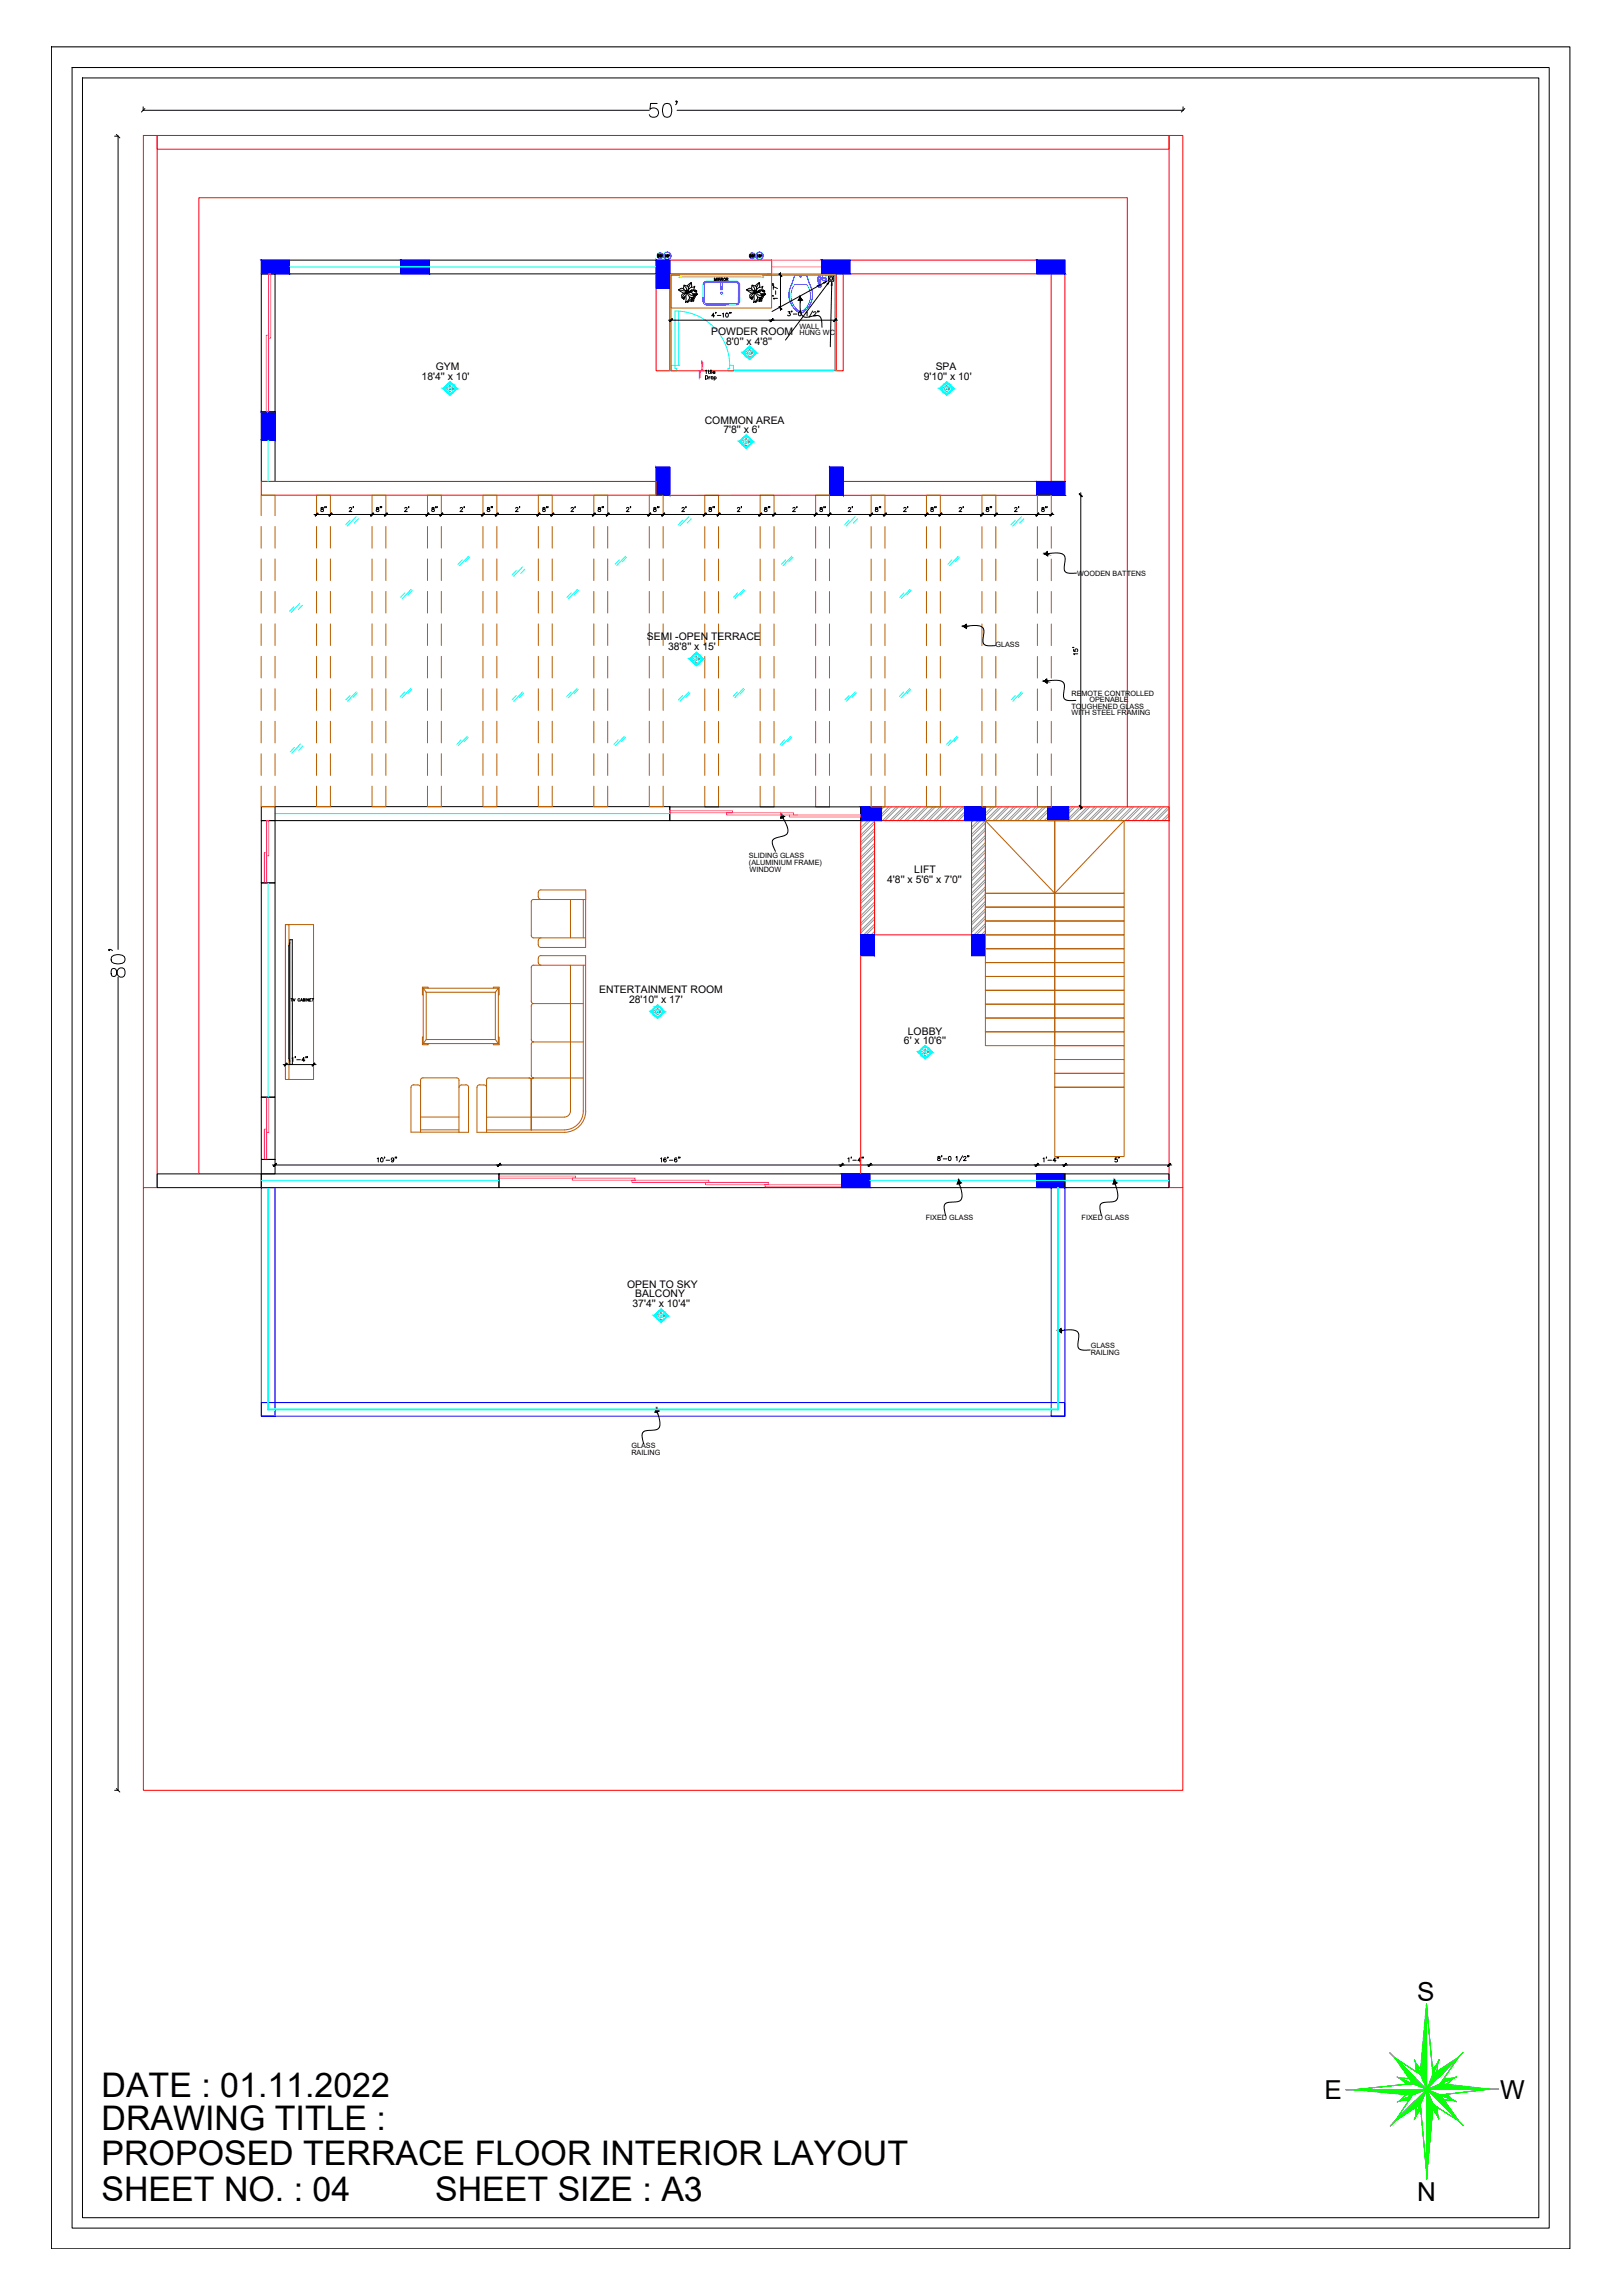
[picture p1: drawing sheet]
<svg xmlns="http://www.w3.org/2000/svg" width="594mm" height="841mm" viewBox="0 0 594 841" stroke-linecap="round" stroke-linejoin="round" font-family="sans-serif">
<defs><g id="words">
<g font-size="12.4">
<text x="37.2" y="768.3">DATE : 01.11.2022</text>
<text x="37.2" y="780.7">DRAWING TITLE :</text>
<text x="37.2" y="793.4">PROPOSED TERRACE FLOOR INTERIOR LAYOUT</text>
<text x="37.2" y="806.7">SHEET NO. : 04</text>
<text x="159.4" y="806.7">SHEET SIZE : A3</text>
</g>
<g font-size="9.6">
<text x="519" y="733.2">S</text>
<text x="485.2" y="769.2">E</text>
<text x="549.4" y="769.2">W</text>
<text x="519" y="806.4">N</text>
</g>
<g font-size="3.8">
<text x="260.5" y="122.7">POWDER ROOM</text>
<text x="266" y="126.6">8'0'' x 4'8''</text>
<text x="159.6" y="135.5">GYM</text>
<text x="342.7" y="135.5">SPA</text>
<text x="154.4" y="139.2">18'4'' x 10'</text>
<text x="338.4" y="139.2">9'10'' x 10'</text>
<text x="258.1" y="155.3">COMMON AREA</text>
<text x="265" y="158.7">7'8'' x 6'</text>
<text x="237" y="234.6">SEMI -OPEN TERRACE</text>
<text x="244.7" y="238.3">38'8'' x 15'</text>
<text x="324.9" y="323.5">4'8'' x 5'6'' x 7'0''</text>
<text x="334.9" y="319.9">LIFT</text>
<text x="219.4" y="363.9">ENTERTAINMENT ROOM</text>
<text x="230.4" y="367.6">28'10'' x 17'</text>
<text x="331.1" y="382.6">6' x 10'6''</text>
<text x="332.5" y="379.2">LOBBY</text>
<text x="229.7" y="471.9">OPEN TO SKY</text>
<text x="231.7" y="479">37'4'' x 10'4''</text>
<text x="232.6" y="475.3">BALCONY</text>
</g>
<g font-size="2.7">
<text x="292.8" y="120.4">WALL</text>
<text x="292.8" y="122.7">HUNG WC</text>
<text x="394.5" y="211.1">WOODEN BATTENS</text>
<text x="364.6" y="237.2">GLASS</text>
<text x="392.5" y="255.1">REMOTE CONTROLLED</text>
<text x="399" y="257.4">OPENABLE</text>
<text x="392.5" y="259.7">TOUGHENED GLASS</text>
<text x="392.5" y="261.9">WITH STEEL FRAMING</text>
<text x="274.3" y="314.3">SLIDING GLASS</text>
<text x="274.3" y="316.9">(ALUMINIUM FRAME)</text>
<text x="274.6" y="319.5">WINDOW</text>
<text x="339.1" y="447">FIXED GLASS</text>
<text x="396.1" y="447">FIXED GLASS</text>
<text x="399.5" y="494.1">GLASS</text>
<text x="399.5" y="496.7">RAILING</text>
<text x="231.3" y="530.5">GLASS</text>
<text x="231.3" y="533.1">RAILING</text>
</g>
<g font-size="1.3">
<text x="273" y="129.8">D</text>
<text x="274.1" y="130.7">C</text>
<text x="274.1" y="128.7">A</text>
<text x="275.2" y="129.7">B</text>
<text x="163.4" y="142.9">D</text>
<text x="164.4" y="143.8">C</text>
<text x="164.5" y="141.8">A</text>
<text x="165.5" y="142.9">B</text>
<text x="345.2" y="142.9">D</text>
<text x="346.3" y="143.8">C</text>
<text x="346.3" y="141.8">A</text>
<text x="347.3" y="142.9">B</text>
<text x="272.9" y="161.3">A</text>
<text x="271.8" y="162.4">D</text>
<text x="272.8" y="163.3">C</text>
<text x="273.9" y="162.3">B</text>
<text x="253.6" y="242">D</text>
<text x="254.6" y="242.9">C</text>
<text x="254.7" y="240.9">A</text>
<text x="255.7" y="242">B</text>
<text x="239.3" y="371.2">D</text>
<text x="240.4" y="370.1">A</text>
<text x="241.5" y="371.2">B</text>
<text x="240.4" y="372.1">C</text>
<text x="337.3" y="386.1">D</text>
<text x="338.4" y="387">C</text>
<text x="338.4" y="385">A</text>
<text x="339.5" y="386">B</text>
<text x="240.6" y="482.7">D</text>
<text x="241.7" y="483.6">C</text>
<text x="241.7" y="481.6">A</text>
<text x="242.7" y="482.6">B</text>
</g>
<text font-size=".9" x="303.9" y="102.4">NT</text>
</g></defs>
<!-- layer: DIMS100 -->
<g fill="none" stroke="#000" stroke-width=".37">
<path d="M52.4 39.1v1.4M240.7 37.9h-2.4l-.2 2.2a1.79 1.79 0 0 1 2.7 0 1.79 1.79 0 0 1-.4 2.6 1.79 1.79 0 0 1-2.6-.7M243.4 38.1a1.7 1.7 0 0 1 2.4 .7 4.2 4.2 0 0 1-.5 3.9 1.7 1.7 0 0 1-2.4-.7 4.2 4.2 0 0 1 .5-3.9zM248 37.2l-.3 .2-.2-.2 .2-.3 .3 .3v.5l-.5 .7M433.3 39.1v1.4M42 49.9h1.3M43.3 49.9v298M52.4 40.4h185.4M248 40.4h185.3M285.9 99.9v13.9M244.8 117.3h62M261.7 115.7h-1l.7-.9v1.4"/>
<path d="M262.2 114.5l-.1 .4M262.7 115.6h1.3M264.6 115l.4-.2v1.4M267.3 114.5l-.1 .4M267.7 114.5l-.1 .4M283 108.4l.4 .1M283 104.4l.4 .2M283 104l.4 .2M284.1 106.6v1.3M284.8 109.3h-1.6l.3 .4M284.8 105.7l-1.6-.7v1M288.6 114.2h.8l-.4 .6a.51 .51 0 0 1 .4 .8 .51 .51 0 0 1-.9-.1"/>
<path d="M290.1 114l-.2 .4M290.6 115.1h1.3M295.2 114.5l.4-.3v1.5M297.7 113.9l-1.3 2.3M298 114.6l.3-.4 .5 .2-.1 .6-.7 .7h.9M299.5 114l-.1 .4M300 114l-.2 .4M115 188.5h271M117.6 186v.5l.8 .3-.1 .6-.8-.1v-.5l.9-.5-.3-.3zM119.1 185.7l-.2 .4M119.5 185.7l-.1 .4M127.9 186.3l.6-.3 .3 .4-.9 1.1h.9"/>
<path d="M129.4 185.7l-.1 .4M138 186v.5a.63 .63 0 0 1 .6 .2 .63 .63 0 0 1 .1 .7l-.5 .1a.5 .5 0 0 1-.4-.7 .5 .5 0 0 1 .7-.3l.2-.5zM139.4 185.7l-.2 .4M139.8 185.7l-.1 .4M148.2 186.3l.6-.3 .3 .4-.9 1.1h1M149.8 185.7l-.2 .4M158.3 186v.5l.4 .1a.46 .46 0 0 1 .4 .6 .46 .46 0 0 1-.6 .3l-.4-.5 .9-.8zM159.7 185.7l-.2 .4M160.1 185.7l-.1 .4M168.6 186.3a.43 .43 0 0 1 .4-.4 .43 .43 0 0 1 .4 .4l-.9 1.2h1M170 185.7l-.1 .4M178.5 186v.5a.61 .61 0 0 1 .8 .2 .61 .61 0 0 1 0 .7h-.8a.63 .63 0 0 1 .1-.7 .63 .63 0 0 1 .7-.2v-.5z"/>
<path d="M180 185.7l-.1 .4M180.4 185.7l-.1 .4M188.9 186.3l.5-.3 .3 .4-.9 1.1h1M190.4 185.7l-.2 .4M198.9 186v.5l.8 .3-.1 .6-.8-.1v-.5l.9-.5-.3-.3zM200.3 185.7l-.2 .4M200.7 185.7l-.1 .4M209.2 186.3l.5-.3 .3 .4-.9 1.1h1M210.7 185.7l-.2 .4M219.2 186v.5a.63 .63 0 0 1 .7 .2 .63 .63 0 0 1 0 .7l-.5 .1-.4-.3 .2-.5 .7-.4-.2-.3zM220.6 185.7l-.1 .4M221.1 185.7l-.2 .4"/>
<path d="M229.5 186.3l.6-.3 .2 .4-.9 1.1h1M231 185.7l-.2 .4M239.5 186v.5l.4 .1a.46 .46 0 0 1 .5 .6 .46 .46 0 0 1-.7 .3l-.2-.1a.63 .63 0 0 1 0-.7 .63 .63 0 0 1 .7-.2v-.5zM240.9 185.7l-.1 .4M241.4 185.7l-.2 .4M249.8 186.3l.5-.3 .3 .4-.9 1.1h1M251.3 185.7l-.2 .4M259.8 186v.5a.61 .61 0 0 1 .7 .2 .61 .61 0 0 1 0 .7l-.8-.1v-.5l.9-.5-.3-.3zM261.2 185.7l-.1 .4M261.6 185.7l-.1 .4M270.1 186.3l.6-.3 .3 .4-1 1.1h1M271.6 185.7l-.1 .4"/>
<path d="M280.1 186v.5l.9 .5a.51 .51 0 0 1-.6 .5 .51 .51 0 0 1-.5-.5l1-.7-.3-.3zM281.5 185.7l-.1 .4M282 185.7l-.2 .4M290.4 186.3l.6-.3 .2 .4-.9 1.1h1M291.9 185.7l-.2 .4M300.4 186v.5a.63 .63 0 0 1 .7 .2 .63 .63 0 0 1 0 .7 .5 .5 0 0 1-.7 0 .5 .5 0 0 1 .1-.7l.6-.2 .1-.3zM301.8 185.7l-.1 .4M302.3 185.7l-.2 .4M310.7 186.3a.43 .43 0 0 1 .4-.4 .43 .43 0 0 1 .5 .4l-1 1.2h1M312.2 185.7l-.1 .4M320.7 186v.5a.61 .61 0 0 1 .7 .2 .61 .61 0 0 1 0 .7h-.7a.63 .63 0 0 1 0-.7 .63 .63 0 0 1 .7-.2v-.5zM322.1 185.7l-.1 .4"/>
<path d="M322.6 185.7l-.2 .4M331 186.3l.6-.3 .3 .4-1 1.1h1.1M332.5 185.7l-.1 .4M341 186v.5l.8 .3-.1 .6-.8-.1v-.5l.9-.5-.3-.3zM342.5 185.7l-.2 .4M342.9 185.7l-.1 .4M351.3 186.3l.6-.3 .3 .4-.9 1.1h.9M352.8 185.7l-.1 .4M361.3 186v.5a.63 .63 0 0 1 .7 .2 .63 .63 0 0 1 .1 .7h-.8a.61 .61 0 0 1 0-.7 .61 .61 0 0 1 .8-.2v-.5zM362.8 185.7l-.2 .4M363.2 185.7l-.2 .4M371.6 186.3l.6-.3 .3 .4-1 1.1h1.1"/>
<path d="M373.2 185.7l-.2 .4M381.6 186v.5l.5 .1a.46 .46 0 0 1 .4 .6 .46 .46 0 0 1-.6 .3l-.3-.1a.63 .63 0 0 1 .1-.7 .63 .63 0 0 1 .6-.2v-.5zM383.1 185.7l-.2 .4M383.5 185.7l-.1 .4M395.8 180.5v116.1M393 237.2l.3 .1M393.2 237.9v.8h.7a.54 .54 0 0 1 0-.8 .54 .54 0 0 1 .8 .1 .54 .54 0 0 1-.3 .8M394.7 239.6h-1.5l.3 .3M40 347.9l.2 .2-.2 .3-.3-.3a.96 .96 0 0 1 1.5 .3M40.9 355.2a1.97 1.97 0 0 0 .5 2.6h.5a2.86 2.86 0 0 0 1.2-2.4 1.41 1.41 0 0 1 1.5-.7 1.41 1.41 0 0 1 1.2 1.2v1a1.47 1.47 0 0 1-1.6 1.3 1.47 1.47 0 0 1-1.3-1.6l-.3-.9a1.01 1.01 0 0 0-1.7-.5zM40.9 350.6a3.8 3.8 0 0 1 4.6 0 1.63 1.63 0 0 1-.7 2.4 4.4 4.4 0 0 1-3.9-.5l-.2-.7zM43.3 358.1v298"/>
<path d="M103.7 390.1h12.1M106.9 387.8l.4-.3v1.5M108.2 387.3l-.1 .3M108.7 388.4h1.3M111.7 388.5h-1.1l.7-1v1.5M112.1 387.3l-.1 .3M112.6 387.3l-.2 .3M99.8 426.9h329.4M138.2 424.6l.3-.3v1.5M139.6 424.4a.68 .68 0 0 1 .7 .7 .68 .68 0 0 1-.7 .6l-.3-.5zM140.9 424.1l-.2 .4M141.4 425.2h1.3"/>
<path d="M144.2 424.8a.47 .47 0 0 1-.6 .4 .47 .47 0 0 1-.2-.7 .47 .47 0 0 1 .7 0l-.1 1.2-.6-.1M144.9 424.1l-.2 .4M145.3 424.1l-.2 .4M242 424.6l.3-.3v1.5M244 424.5l-.3-.2a.68 .68 0 0 0-.7 .8 .68 .68 0 0 0 1 .5 .47 .47 0 0 0-.3-.7 .47 .47 0 0 0-.6 .4M244.7 424.1l-.2 .4M245.2 425.2h1.3M247.9 424.5l-.1-.1a.68 .68 0 0 0-.8 .6 .68 .68 0 0 0 .8 .7 .47 .47 0 0 0 0-.8 .47 .47 0 0 0-.8 .4M248.6 424.1l-.1 .4M249 424.1l-.1 .4M310.5 424.6l.4-.3v1.5M311.9 424.1l-.2 .4"/>
<path d="M312.4 425.2h1.2M315.3 425.3h-1.1l.7-1v1.5M315.8 424.1l-.1 .4M316.2 424.1l-.1 .4M343.5 423.9v.4l.9 .5a.51 .51 0 0 1-.5 .5 .51 .51 0 0 1-.5-.5l.9-.6-.3-.4zM345 423.6l-.2 .4M345.5 424.7h1.3M350.1 424.1l.4-.3v1.5M352.6 423.5l-1.3 2.3M352.9 424.2l.3-.4 .6 .3-.9 1.2h1M354.4 423.6l-.1 .4M354.9 423.6l-.2 .4"/>
<path d="M382 424.6l.4-.3v1.5M383.3 424.1l-.1 .4M383.8 425.2h1.3M386.8 425.3h-1.1l.7-1v1.5M387.3 424.1l-.2 .4M387.7 424.1l-.2 .4M409.2 424.3h-.7l-.1 .6a.53 .53 0 0 1 .8 0 .53 .53 0 0 1-.1 .8 .53 .53 0 0 1-.8-.2M409.9 424.1l-.1 .4M42 656.1h1.3"/>
<circle cx="266.3" cy="115.4" r=".67"/>
<circle cx="292.9" cy="114.9" r=".69"/>
<circle cx="347.8" cy="424.5" r=".69"/>
</g>
<!-- layer: 0 -->
<g fill="none" stroke="#000" stroke-width=".37">
<path d="M53.1 39.8l-1.3 1.2M433.9 39.8l-1.2 1.2M42.6 49.3l1.3 1.2M248.5 106.2l3 .6M250.4 109.5l.1 .3M250.4 109.5v.2M250.5 104.5l.9 1.1 .4 1.2 .5-1-.3 .9h.7l.9-.5-1.4 .8a2 2 0 0 0 2.3-2.1l-2.2 .9M250.9 106.5h.6v.3M251.3 107.1l-1.6 .9 .2 1.4 1.3-1M251.3 107.1l-.1 .2M251.4 107.7l-.2-.4-1.4 1.8M251.4 107.7l.3-.4 .7 1.2a1.76 1.76 0 0 1-1.3 2.3z"/>
<path d="M251.5 106.8l-.3-.2a1.64 1.64 0 0 0-2.3-.6l-.4 .2 1.6 1.2 .9-.1M251.5 107l-.2 .1M251.7 104.8l1.5-1.3 .1 1.8M251.7 110.6h.3l-.3 .1M251.9 107.1l-.2-.1v.3M251.9 107.1l1 1 1.2 .4M251.9 107.1l1.3-.1 .9 1.4v.6l-1.6-.2M252.1 106l-.2-1.1-1.4-.4v1.6M252.3 109.8l.1 .2M252.4 110l-.1 .4-.3-.1M253.1 110.4l.3 .1M253.2 110l.2-.3h-.3v.3"/>
<path d="M253.2 103.5l-1.1 1.8M253.3 109.4l-.1-.3 .1 .3M253.4 110.5l-.2-.4-.1 .4M253.7 109.4v.4l-.2-.3 .2-.1M253.9 106.5l.8-.3 .6 .5h-1l1.2 1.3-.4-.4-1.4 .2M254 109.4l.1 .2 .2-.1-.2-.3-.2 .2M254 110l-.3 .3M254 110l.1 .3h-.4M254.1 107.8l.1 .3zM254.5 108.9l.2-.1-.2 .1M254.5 108.4l-.1 .2 .1-.2M254.6 108.1l.4 .2"/>
<path d="M254.6 108.1l.3-.3 .2 .5M273.4 106.2l3 .6M275.3 109.5h.2l-.1 .2M275.3 109.5l.1 .3M275.4 104.5l.9 1.1 .4 1.2 .6-1-.3 .9h.7l.8-.5-1.4 .8a2 2 0 0 0 2.3-2.1l-2.1 .9M275.9 106.5h.6l-.1 .3M276.3 107.1l-1.7 .9 .3 1.4 1.3-1M276.3 107.1l-.1 .2M276.3 107.7l-.1-.4-1.5 1.8M276.3 107.7l.4-.4 .6 1.2a1.76 1.76 0 0 1-1.3 2.3zM276.4 106.8l-.3-.2a1.92 1.92 0 0 0-1.9-.9l-.8 .5 .1 .1a3.2 3.2 0 0 0 2.5 1M276.4 107l-.1 .1"/>
<path d="M276.6 104.8l1.5-1.3 .1 1.8M276.7 110.6h.2l-.3 .1M276.8 107.1l-.1-.1v.3M276.8 107.1l1.1 1 1.1 .4M276.8 107.1l1.4-.1 .8 1.4v.6l-1.6-.2M277.1 106l-.3-1.1-1.4-.4v1.6M277.2 109.8l.2 .2M277.3 110l-.1 .4-.3-.1M278.1 110.4l.2 .1M278.1 103.5l-1 1.8M278.2 109.4v-.3v.3M278.3 110.5l-.2-.4-.1 .4"/>
<path d="M278.6 109.4v.4l-.2-.3 .2-.1M278.8 106.5l.8-.3 .6 .5h-1l.7 .4 .5 .9-.3-.4-1.4 .2M278.9 110l-.3 .3M279 110v.3h-.4M279 107.8l.2 .3zM279.4 108.9l.2-.1-.2 .1M303.5 101.2h1.9v1.9h-1.9zM245.3 295.7h69.9v5h-69.9zM182.7 430.2h125.6v5h-125.6zM42.6 655.4l1.3 1.3"/>
<circle cx="250.6" cy="109.1" r=".26"/>
<circle cx="275.5" cy="109.1" r=".26"/>
<circle cx="278.2" cy="109.8" r=".22"/>
<circle cx="279" cy="109.4" r=".22"/>
<circle cx="279.4" cy="108.5" r=".13"/>
<circle cx="279.8" cy="108.1" r=".27"/>
<circle cx="304.4" cy="102.1" r=".61"/>
</g>
<!-- layer: WALL -->
<path d="M52.5 49.6h5.1v385.6h-5.1zM57.6 49.6h370.6v5.1h-370.6zM428.2 49.6h5v385.6h-5zM245.8 135.9h22.8M303.8 181.5h-58.5M412.9 295.7v-223.2h-340.1v357.7M315.2 350.2v80M320.3 342.6h35.5M52.5 435.2v220.9h380.7v-220.9M390 435.2v83.8" fill="none" stroke="#f00" stroke-width=".37"/>
<!-- layer: WINDOW -->
<g fill="none" stroke="#000" stroke-width=".37">
<path d="M106 95.3h40.9v5.1h-40.9zM157.2 95.3h83.1v5.1h-83.1zM95.7 100.4h5v50.5h-5zM95.7 161.2h5v15.2h-5zM95.7 295.6h149.6v5.1h-149.6zM100.7 295.6v5.1M95.7 300.7h5v22.8h-5zM95.7 323.5h5v78.6h-5zM95.7 402.1h5v22.8h-5zM57.6 430.2h38.1v5h-38.1zM95.7 430.2h87v5h-87zM95.7 424.9h5v5.3h-5z"/>
<path d="M318.5 430.2h61.2v5h-61.2zM390 430.2h38.2v5h-38.2z"/>
</g>
<!-- layer: WALL -->
<path d="M245.3 95.3h37.3v5.1h-37.3zM311.3 95.3h68.5v5.1h-68.5zM240.3 105.6h5v30.3h-5zM306.3 100.4h2.5v35.5h-2.5zM385 100.4h5v76h-5zM95.7 176.4h144.6v5.1h-144.6zM308.8 176.4h71v5.1h-71zM322.9 295.7h60.9v5h-60.9zM391.4 295.7h36.8v5h-36.8zM315.2 300.7h5.1v41.9h-5.1zM355.8 300.7h5.1v41.9h-5.1z" fill="none" stroke="#f00" stroke-width=".38"/>
<!-- layer: HATCH100 -->
<g fill="none" stroke="#939598" stroke-width=".37">
<path d="M323.8 295.7l-.9 .9M325.6 295.7l-2.7 2.7M326.5 295.7l-3.6 3.6M328.3 295.7l-5.1 5M329.2 295.7l-5.1 5M330.9 295.7l-5 5M331.8 295.7l-5 5M333.7 295.7l-5.1 5M334.5 295.7l-5 5M336.3 295.7l-5 5M337.3 295.7l-5.1 5M339 295.7l-5 5"/>
<path d="M339.9 295.7l-5 5M341.7 295.7l-5 5M342.6 295.7l-5 5M344.4 295.7l-5 5M345.3 295.7l-5 5M347.1 295.7l-5 5M348 295.7l-5 5M349.8 295.7l-5 5M350.7 295.7l-5 5M352.5 295.7l-5 5M353.3 297.5l-3.1 3.2M353.3 295.8l-5 4.9"/>
<path d="M353.3 298.4l-2.2 2.3M361.5 295.7l-.6 .5M363.2 295.7l-2.3 2.3M364.2 295.7l-3.3 3.2M366 295.7l-10.2 10.1M366.8 295.7l-5 5M368.7 295.7l-5.1 5M369.6 295.7l-5.1 5M371.3 295.7l-5 5M372.2 295.7l-5 5M374 295.7l-5 5M374.9 295.7l-5 5"/>
<path d="M376.7 295.7l-5 5M377.6 295.7l-5 5M379.4 295.7l-5 5M380.3 295.7l-5 5M382.1 295.7l-5 5M383 295.7l-5 5M383.8 296.7l-4 4M383.8 299.4l-1.3 1.3M383.8 297.6l-3.1 3.1M392.9 295.7l-1.5 1.5M393.8 295.7l-2.4 2.4M395.6 295.7l-4.2 4.2"/>
<path d="M396.5 295.7l-5.1 5M398.3 295.7l-5.1 5M399.2 295.7l-5 5M401 295.7l-5.1 5M401.9 295.7l-5.1 5M403.7 295.7l-5.1 5M404.6 295.7l-5.1 5M406.3 295.7l-5 5M407.2 295.7l-5 5M409.1 295.7l-5.1 5M409.9 295.7l-5 5M411.7 295.7l-5 5"/>
<path d="M412.7 295.7l-5.1 5M414.4 295.7l-5 5M415.3 295.7l-5 5M417.1 295.7l-5 5M418 295.7l-5 5M419.8 295.7l-5 5M420.7 295.7l-5 5M422.5 295.7l-5 5M423.4 295.7l-5 5M425.2 295.7l-5.1 5M426.1 295.7l-5 5M427.9 295.7l-5 5"/>
<path d="M428.2 298.1l-2.6 2.6M428.2 296.2l-4.5 4.5M428.2 298.9l-1.7 1.8M316 300.7l-.8 .8M317.9 300.7l-2.7 2.6M318.8 300.7l-3.6 3.5M320.3 300.9l-5.1 5.1M320.3 303.6l-5.1 5.1M320.3 306.3l-5.1 5.1M320.3 309l-5.1 5.1M320.3 311.7l-5.1 5.1M320.3 314.4l-5.1 5.1"/>
<path d="M320.3 317.1l-5.1 5M320.3 319.8l-5.1 5.1M320.3 301.8l-5.1 5.1M320.3 304.5l-5.1 5.1M320.3 307.2l-5.1 5.1M320.3 309.9l-5.1 5.1M320.3 312.6l-5.1 5.1M320.3 315.3l-5.1 5.1M320.3 318l-5.1 5.1M353.3 300.3l-.5 .4M356.4 300.7l-.6 .6M358.3 300.7l-2.5 2.4"/>
<path d="M359.1 300.7l-3.3 3.3M360.9 303.4l-5.1 5.1M360.9 306.1l-5.1 5.1M360.9 308.8l-5.1 5M360.9 311.5l-5.1 5.1M360.9 314.1l-5.1 5.1M360.9 316.9l-5.1 5M360.9 319.6l-5.1 5M360.9 301.6l-5.1 5.1M360.9 304.3l-5.1 5.1M360.9 307l-5.1 5.1M360.9 309.7l-5.1 5"/>
<path d="M360.9 312.4l-5.1 5M360.9 315.1l-5.1 5.1M360.9 317.7l-5.1 5.1M383.8 300.3l-.4 .4M320.3 322.5l-5.1 5.1M320.3 325.1l-5.1 5.1M320.3 327.9l-5.1 5M320.3 330.5l-5.1 5.1M320.3 333.2l-5.1 5.1M320.3 335.9l-5.1 5.1M320.3 338.6l-4 4M320.3 320.7l-5.1 5"/>
<path d="M320.3 323.4l-5.1 5.1M320.3 326l-5.1 5.1M320.3 328.7l-5.1 5.1M320.3 331.5l-5.1 5M320.3 334.1l-5.1 5.1M320.3 336.8l-5.1 5.1M320.3 339.5l-3.1 3.1M360.9 322.2l-5.1 5.1M360.9 324.9l-5.1 5.1M360.9 327.6l-5.1 5.1M360.9 330.3l-5.1 5.1M360.9 333l-5.1 5.1"/>
<path d="M360.9 335.7l-5.1 5.1M360.9 338.4l-4.2 4.2M360.9 320.4l-5.1 5.1M360.9 323.1l-5.1 5.1M360.9 325.8l-5.1 5.1M360.9 328.5l-5.1 5.1M360.9 331.2l-5.1 5.1M360.9 333.9l-5.1 5.1M360.9 336.6l-5.1 5.1M360.9 339.3l-3.3 3.3M320.3 341.3l-1.2 1.3M320.3 342.2l-.4 .4"/>
<path d="M360.9 341.1l-1.5 1.5M360.9 342l-.6 .6"/>
</g>
<!-- layer: PLASTER -->
<path d="M278.6 100.4h1.9M280.5 100.7h25.4l.1 35h.3M285.2 100.7h-39.5l-.1 35h-.3" fill="none" stroke="#dda500" stroke-width=".37"/>
<!-- layer: TILE -->
<path d="M278.5 100.4h2.2M280.7 100.8h25.1v35.1h.5M285 100.8h-39.2v35.1h-.5" fill="none" stroke="#808080" stroke-width=".37"/>
<!-- layer: WINDOW -->
<g fill="none" stroke="#f0f" stroke-width=".37">
<path d="M282.6 95.3h18.4v5.1h-18.4zM282.6 97.8h18.4M98.4 122.2v28.7h-.8v-28.1h.8M98.4 123.3v-22.9h.7v23.6h-.7M245.3 297.1h23v.7h-23zM289.1 298.6v.8h26.1v-.8h-24.6v-.8h-24.5v.8h26M96.8 312.4h.8v11.1h-.8zM97.6 300.7h.8v12.9h-.8zM96.8 413.8h.8v11.1h-.8zM97.6 402.1h.8v12.9h-.8zM182.7 431h28.1v.7h-28.1zM209.6 431.7h23v.8h-23z"/>
<path d="M231.4 432.5h28.2v.8h-28.2zM258.4 433.3h23v.8h-23zM280.2 434.1h28.1v.8h-28.1z"/>
</g>
<!-- layer: DOOR -->
<path d="M248.6 114v19.9M248.6 133.9h.1M248.6 133.9h-2.8v2h2v-.8h-.5v-21.2l4.5 .6 3 .9 3.6 2 2.8 2.3 2.4 2.7 2 3.5 1.3 4.2 .3 3.8M266.6 135.1h.1M267.2 133.9h1.4v2h-2v-.8M267.2 133.9v1.2h-.6" fill="none" stroke="#0ff" stroke-width=".37"/>
<!-- layer: WALL -->
<path d="M268.6 135.6h37.2v.3h-37.2z" fill="none" stroke="#0ff" stroke-width=".37"/>
<!-- layer: ELEVATION -->
<g fill="none" stroke="#f0f" stroke-width=".37">
<path d="M256.1 138.1l.5 .3M256.1 137.6l.5 .4M256.1 136.8l.5 .3M256.1 136.5l.5 .3M256.1 136.2l.5 .4M256.1 137.1l.5 .4M256.1 135.9l.5 .4M256.1 135.9v3M257 132.1v3.8h-.9M257 132.7l.5 .3M257 133.3l.5 .4M257 134.1l.5 .4"/>
<path d="M257 135l.5 .4M257 135.7l.5 .4M257 132.4l.5 .4M257 133l.5 .4M257 133.7l.5 .4M257 134.6l.5 .3M257 135.4l.5 .3"/>
</g>
<!-- layer: TEXT -->
<g fill="none" stroke="#000" stroke-width=".37">
<path d="M258.4 135.9l.3-.3v1.3M258.4 137.7h.4a.68 .68 0 0 1 .5 .6 .68 .68 0 0 1-.5 .6h-.4zM259.4 136h.4M259.5 135.6l.1 1.2 .2 .1M259.7 138.1v.8M260.1 138.1l-.4 .3M260.2 135.7h.1M260.3 136v.9M260.7 135.6v1.3M261.1 136.4h.8l-.1-.2a.42 .42 0 0 0-.6 0 .42 .42 0 0 0 .1 .6 .42 .42 0 0 0 .6-.1M261.6 138.2a.42 .42 0 0 1 .6 0 .42 .42 0 0 1 0 .6 .42 .42 0 0 1-.6-.1M261.6 138.1v1.2"/>
<circle cx="260.8" cy="138.5" r=".4"/>
</g>
<!-- layer: SANITARY -->
<g fill="none" stroke="#007fff" stroke-width=".37">
<path d="M257.5 104.3v6.2M257.5 110.5l.3 .7 1 .5M257.5 104.3l.3-.7 1-.5h10.9l.7 .2 .5 1v6.2l-.5 1-.7 .2M258.8 111.8h10.8M263.9 102.6h.7v2.5h-.7zM263.9 105.1h.7v1.1h-.7zM263.9 103.2h.7M263.9 105.4h.7M263.9 105.5h.7M263.9 105.7h.7M263.9 105.8h.7M263.9 105.9h.7"/>
<path d="M263.9 106h.7M270.5 109v1.5v-6.2l-.5-.7-11.2-.1-.7 .5-.1 6.5 .5 .7 11.1 .1 .6-.2 .3-.6M290 104.2a7.4 7.4 0 0 0 3 10.4 5.6 5.6 0 0 0 4.5-5.1 7.6 7.6 0 0 0-.9-5.3M291.1 104.3h4.4M291.1 104.2a6.6 6.6 0 0 0 1.8 9.8h.4a5.9 5.9 0 0 0 3.5-6.3l-.4-1.8-.9-1.7M292.6 100.8h1.3l-.3 .3h-.7zM292.7 101h-1.6l-1.1 3.3 1.1-3.3 1.5-.2 2.9 .2 1.1 3.3-1.1-3.3h-1.7M293.1 101.1h.4v.5h-.4zM299.4 104.6v.4zM299.5 104.7h.4l-.4 .2M299.5 102.8h1.1v.4h-1.1zM299.6 103.8l.8 .1z"/>
<path d="M299.7 102.6v.1M299.7 103.2l.1 .6M299.7 100.8v.7M299.7 104.9l.1 .2M299.7 102.7h.2M299.7 102.7l.1 .5M299.7 103.9l.2 .1M299.8 105.1h.5M299.8 104.9h.1M299.8 105.1h.1M299.8 104.8h.1M299.9 104h.3"/>
<path d="M299.9 104.3h.3M299.9 104.8h.1M299.9 104v.4M300 104.6v.4zM300.1 102.7l.2 .5M300.2 104.6l.1-.3-.5 .1 .1 .4M300.2 104.1v.2M300.2 104.8h.1M300.2 104l-.3 .1M300.2 104.7h.4M300.2 104.3h.1M300.2 104.6v.2"/>
<path d="M300.3 104.7l.3 .1M300.3 104.8h.1M300.3 105.1h.1M300.3 104.8v.3M300.3 100.8v.7M300.3 103.9l-.1 .1M300.4 103.2l-.1 .5M300.6 104.7h.1M300.6 104.8h.1M300.7 102.2h.6M300.7 101.9h.6M300.7 104.6v.4z"/>
<path d="M301.2 100.8l.1 1.3M301.3 102.7l.1 .1M301.3 102.7l.4 .2 .8-.2M301.3 102.1v.2l.5-.2 .7 .2M301.3 102.3v.4M302.4 102.8h-.9M302.4 101.9l.1 .4M302.5 101.9l-.7-.2-.5 .4M302.5 100.8v1.3M302.5 102.3v.4M302.5 102.7l-.1 .1"/>
<circle cx="241.8" cy="93.7" r="1.12"/>
<circle cx="241.8" cy="93.7" r=".95"/>
<circle cx="244.4" cy="93.7" r="1.42"/>
<circle cx="244.4" cy="93.7" r="1.25"/>
<circle cx="275.6" cy="93.7" r="1.12"/>
<circle cx="275.6" cy="93.7" r=".95"/>
<circle cx="278.2" cy="93.7" r="1.42"/>
<circle cx="278.2" cy="93.7" r="1.25"/>
<circle cx="264.3" cy="107.4" r=".4"/>
<circle cx="299.4" cy="104.8" r=".17"/>
<circle cx="300.1" cy="102.1" r=".66"/>
<circle cx="300.1" cy="102.1" r=".61"/>
<circle cx="300.1" cy="102.1" r=".36"/>
<circle cx="300.1" cy="102.1" r=".44"/>
<circle cx="300.1" cy="104.8" r=".17"/>
<circle cx="300.7" cy="104.8" r=".17"/>
</g>
<!-- layer: NOTES48 -->
<path d="M240.8 93.3l.1 1 .2-1 .1 1 .2-1M241.5 93.3l.2 1 .1-1 .2 1 .1-1M242.2 93.8h.4v-.4l-.4-.1v1M244 93.5l-.4-.1 .4 .7h-.4M244.2 93.3l.1 1 .2-1 .1 1 .2-1M244.8 93.8h.4v-.4l-.4-.1v1M274.6 93.3l.1 1 .2-1 .1 1 .2-1M275.3 93.3l.1 1 .2-1 .1 1 .2-1M276 93.8h.4l-.1-.4-.3-.1v1M277.7 93.5l-.3-.1 .3 .7h-.4M277.9 93.3l.1 1 .2-1 .1 1 .2-1M278.6 93.8h.4v-.4l-.4-.1v1" fill="none" stroke="#000" stroke-width=".37"/>
<!-- layer: NOTES25 -->
<g fill="none" stroke="#0ff" stroke-width=".37">
<path d="M272 129.3l1.3 1.2-1.3-1.2 1.3-1.3zM273.3 128l1.3-1.2 2.5 2.5-1.3 1.2zM273.3 130.5l2.5-2.5 1.3 1.3-2.5 2.5zM163.6 141.1l1.3-1.2 2.5 2.5-1.3 1.2zM163.6 143.6l2.5-2.5 1.3 1.3-2.5 2.5zM163.6 141.1l-1.3 1.3 1.3 1.2-1.3-1.2zM273.3 159.3l2.5 2.5-1.2 1.3-2.5-2.5zM345.5 141.1l1.2-1.2 2.5 2.5-1.2 1.2zM345.5 143.6l2.5-2.5 1.2 1.3-2.5 2.5zM345.5 141.1l-1.3 1.3 1.3 1.2-1.3-1.2zM270.8 161.8l1.3 1.3-1.3-1.3 1.3-1.2zM272.1 163.1l2.5-2.5 1.2 1.2-2.5 2.6z"/>
<path d="M255.1 239l2.5 2.5-1.2 1.2-2.5-2.5zM253.9 242.7l2.5-2.5 1.2 1.3-2.5 2.5zM253.9 240.2l-1.3 1.3 1.3 1.2-1.3-1.2zM239.6 369.4l1.3-1.2 2.5 2.5-1.3 1.3zM239.6 369.4l-1.3 1.3 1.3 1.3-1.3-1.3zM242.1 369.4l1.3 1.3-2.5 2.5-1.3-1.2zM337.6 384.3l1.3-1.2 2.5 2.5-1.3 1.2zM337.6 386.8l2.5-2.5 1.3 1.3-2.5 2.5zM337.6 384.3l-1.2 1.3 1.2 1.2-1.2-1.2zM240.9 480.9l1.2-1.3 2.5 2.6-1.2 1.2zM240.9 483.4l2.5-2.5 1.2 1.3-2.5 2.5zM240.9 480.9l-1.3 1.3 1.3 1.2-1.3-1.2z"/>
<circle cx="274.6" cy="129.3" r="1.76"/>
<circle cx="164.9" cy="142.4" r="1.76"/>
<circle cx="346.8" cy="142.4" r="1.76"/>
<circle cx="273.3" cy="161.8" r="1.76"/>
<circle cx="255.1" cy="241.5" r="1.76"/>
<circle cx="240.9" cy="370.7" r="1.76"/>
<circle cx="338.9" cy="385.5" r="1.76"/>
<circle cx="242.2" cy="482.1" r="1.76"/>
</g>
<g fill="#0ff" stroke="#0ff" stroke-width=".37">
<path d="M274.6 126.8l.7 .7h-1.5z"/>
<path d="M273.8 127.6h.3z"/>
<path d="M273.3 128l.2-.2z"/>
<path d="M275.3 127.7l.3 .1z"/>
<path d="M273.1 128.3l.2-.3z"/>
<path d="M275.8 128l.2 .3z"/>
<path d="M273.1 130.3l.2 .2z"/>
<path d="M275.8 130.5l.2-.2z"/>
<path d="M273.3 130.5l.2 .3z"/>
<path d="M275.6 130.8l.2-.3z"/>
<path d="M275.3 130.9l.3-.1z"/>
<path d="M275 131h.4z"/>
<path d="M273.8 131h1.5l-.7 .8z"/>
<path d="M242.1 479.6l.8 .8h-1.5z"/>
<path d="M241.3 480.4h.4z"/>
<path d="M241.1 480.7l-.2 .2z"/>
<path d="M242.9 480.6l.3 .1z"/>
<path d="M240.9 480.9l-.2 .2z"/>
<path d="M243.4 480.9l.2 .2z"/>
<path d="M240.7 483.2l.2 .2z"/>
<path d="M243.6 483.2l-.2 .2z"/>
<path d="M240.9 483.4l.2 .2z"/>
<path d="M243.4 483.4l-.3 .2z"/>
<path d="M242.6 483.9h.3z"/>
<path d="M241.4 483.9h1.5l-.8 .8z"/>
<path d="M240.1 368.9l.8-.7 .7 .7z"/>
<path d="M240.1 369h.3z"/>
<path d="M239.6 369.4l.2-.1z"/>
<path d="M241.6 369.1l.3 .2z"/>
<path d="M239.6 369.4l-.2 .2z"/>
<path d="M242.1 369.4l.2 .2z"/>
<path d="M239.4 371.8l.2 .2z"/>
<path d="M242.3 371.8l-.2 .2z"/>
<path d="M239.6 372l.2 .2z"/>
<path d="M242.1 372l-.2 .2z"/>
<path d="M241.3 372.4h.4z"/>
<path d="M240.1 372.5h1.5l-.7 .7z"/>
<path d="M255.1 239l.7 .7h-1.4z"/>
<path d="M254.3 239.8h.3z"/>
<path d="M254 240l-.1 .2z"/>
<path d="M255.8 239.9l.3 .1z"/>
<path d="M253.9 240.2l-.3 .2z"/>
<path d="M256.4 240.2l.2 .2z"/>
<path d="M253.6 242.5l.3 .2z"/>
<path d="M256.7 242.3l-.1 .2z"/>
<path d="M253.9 242.7l.2 .2z"/>
<path d="M256.1 242.9l.3-.2z"/>
<path d="M255.6 243.2h.3z"/>
<path d="M254.4 243.3h1.4l-.7 .7z"/>
<path d="M338.1 383.8l.8-.7 .7 .7z"/>
<path d="M338.1 383.8h.3z"/>
<path d="M337.6 384.3l.2-.2z"/>
<path d="M339.6 383.9l.3 .2z"/>
<path d="M337.6 384.3l-.2 .2z"/>
<path d="M340.1 384.3l.2 .2z"/>
<path d="M337.4 386.6l.2 .2z"/>
<path d="M340.4 386.4l-.1 .2z"/>
<path d="M337.6 386.8l.2 .2z"/>
<path d="M339.9 387l.2-.2z"/>
<path d="M339.3 387.3h.4z"/>
<path d="M338.1 387.3h1.5l-.7 .8z"/>
<path d="M164.9 139.9l.7 .7h-1.5z"/>
<path d="M164.1 140.7h.3z"/>
<path d="M163.8 140.9l-.2 .2z"/>
<path d="M165.6 140.8l.3 .1z"/>
<path d="M163.6 141.1l-.2 .2z"/>
<path d="M166.1 141.1l.3 .2z"/>
<path d="M163.4 143.4l.2 .2z"/>
<path d="M166.4 143.2v.2z"/>
<path d="M163.6 143.6l.3 .2z"/>
<path d="M166.1 143.6l-.2 .2z"/>
<path d="M165.3 144.1h.4z"/>
<path d="M164.1 144.1h1.5l-.7 .8z"/>
<path d="M346.7 139.9l.8 .7h-1.5z"/>
<path d="M345.9 140.7h.4z"/>
<path d="M345.7 140.9l-.2 .2z"/>
<path d="M347.5 140.8l.3 .1z"/>
<path d="M345.5 141.1l-.2 .2z"/>
<path d="M348 141.1l.2 .2z"/>
<path d="M345.3 143.4l.2 .2z"/>
<path d="M348.2 143.4l-.2 .2z"/>
<path d="M345.5 143.6l.2 .2z"/>
<path d="M347.8 143.8l.2-.2z"/>
<path d="M347.2 144.1h.3z"/>
<path d="M346 144.1h1.5l-.8 .8z"/>
<path d="M273.3 159.3l.8 .8h-1.5z"/>
<path d="M272.5 160.1h.3z"/>
<path d="M272.2 160.4l-.1 .2z"/>
<path d="M274.1 160.2l.2 .2z"/>
<path d="M272.1 160.6l-.2 .2z"/>
<path d="M274.6 160.6l.2 .2z"/>
<path d="M271.9 162.9l.2 .2z"/>
<path d="M274.9 162.7l-.1 .2z"/>
<path d="M272.1 163.1l.2 .2z"/>
<path d="M274.3 163.3l.3-.2z"/>
<path d="M273.8 163.6h.3z"/>
<path d="M272.6 163.6h1.5l-.8 .8z"/>
<path d="M274.7 127.5l.7 .1zM274.7 127.5l.7 .1z"/>
<path d="M273.8 127.5h.6zM273.8 127.6h.3z"/>
<path d="M275 127.6l.4 .1zM275 127.6l.4 .1z"/>
<path d="M275.3 127.7l.3 .1zM275.6 127.8l.2 .2z"/>
<path d="M273.6 127.7l-.1 .1zM273.6 127.7l-.1 .1z"/>
<path d="M276 128.3l.3 .2zM276 128.3l.3 .2z"/>
<path d="M273.1 128.3l-.1 .2zM272.8 128.5l.3-.2z"/>
<path d="M276.1 128.5l.4 .2zM276.1 128.5l.4 .2z"/>
<path d="M272.8 128.5l.1 .2zM272.6 128.7l.2-.2 .1 .2z"/>
<path d="M276.3 128.7l.5 .3zM276.3 128.7l.5 .3h-.5z"/>
<path d="M272.6 128.7l.2 .3 .1-.3zM272.6 128.7l.2 .3h-.5z"/>
<path d="M276.3 129l.8 .3zM276.3 129l.8 .3h-.8z"/>
<path d="M272.3 129l.5 .3v-.3zM272 129.3l.3-.3 .5 .3z"/>
<path d="M276.3 129.3l.5 .3 .3-.3zM276.3 129.3l.5 .3h-.5z"/>
<path d="M272 129.3l.8 .3v-.3zM272 129.3l.8 .3z"/>
<path d="M276.3 129.6l.2 .2 .3-.2zM276.3 129.6l.2 .2h-.2z"/>
<path d="M272.3 129.6l.6 .2-.1-.2zM272.3 129.6l.6 .2z"/>
<path d="M276.3 129.8v.3l.2-.3zM276.3 129.8l-.2 .3z"/>
<path d="M272.6 129.8l.4 .3zM272.6 129.8l.4 .3z"/>
<path d="M276.1 130.1l-.1 .2zM276.1 130.1l-.1 .2z"/>
<path d="M272.8 130.1l.3 .2zM272.8 130.1l.3 .2z"/>
<path d="M273.5 130.8l.3 .1zM273.5 130.8l.3 .1z"/>
<path d="M273.6 130.9l.5 .1zM273.6 130.9l.5 .1z"/>
<path d="M275 131h.4zM274.7 131h.6z"/>
<path d="M273.8 131h.6zM273.8 131h.6z"/>
<path d="M242.3 480.4h.6zM242.3 480.4h.6z"/>
<path d="M241.4 480.4h.6zM241.4 480.4h.3z"/>
<path d="M242.6 480.4l.4 .2zM242.6 480.4l.4 .2z"/>
<path d="M242.9 480.6l.3 .1zM243.1 480.7l.3 .2z"/>
<path d="M243.6 481.1l.2 .2zM243.6 481.1l.2 .2z"/>
<path d="M240.7 481.1l-.2 .2zM240.7 481.1l-.3 .2z"/>
<path d="M243.7 481.3l.4 .3zM243.7 481.3l.4 .3z"/>
<path d="M240.4 481.3v.3zM240.4 481.3v.3h-.3z"/>
<path d="M243.8 481.6l.6 .3zM243.8 481.6l.6 .3h-.5z"/>
<path d="M240.1 481.6l.3 .3v-.3zM240.1 481.6l.3 .3h-.5z"/>
<path d="M243.9 481.9l.7 .3-.2-.3zM243.9 481.9l.7 .3h-.7z"/>
<path d="M239.9 481.9l.5 .3v-.3zM239.9 481.9l.5 .3h-.8z"/>
<path d="M243.9 482.2l.5 .2 .2-.2zM243.9 482.2l.5 .2h-.5z"/>
<path d="M239.6 482.2l.8 .2v-.2zM239.6 482.2l.8 .2z"/>
<path d="M243.9 482.4l.2 .3 .3-.3zM243.9 482.4l.2 .3h-.3z"/>
<path d="M239.9 482.4l.5 .3v-.3zM239.9 482.4l.5 .3z"/>
<path d="M243.8 482.7v.3l.3-.3zM243.8 482.7l-.1 .3z"/>
<path d="M240.1 482.7l.4 .3zM240.1 482.7l.4 .3z"/>
<path d="M243.7 483l-.1 .2zM243.7 483l-.1 .2z"/>
<path d="M240.4 483l.3 .2zM240.4 483l.3 .2z"/>
<path d="M243.1 483.6l-.1 .2zM242.9 483.8l.2-.2z"/>
<path d="M241.1 483.6l.3 .2zM241.1 483.6l.3 .2z"/>
<path d="M241.2 483.8l.5 .1zM241.2 483.8l.5 .1z"/>
<path d="M242.6 483.9h.3zM242.3 483.9h.6z"/>
<path d="M241.3 483.9h.7zM241.3 483.9h.7z"/>
<path d="M241 368.9l.7 .1zM241 368.9l.7 .1z"/>
<path d="M240.1 368.9h.6zM240.1 368.9l.3 .1z"/>
<path d="M241.3 369l.5 .1zM241.3 369l.5 .1z"/>
<path d="M241.6 369.1l.3 .2zM241.9 369.3l.2 .1z"/>
<path d="M239.9 369.1l-.1 .2zM239.9 369.1l-.1 .2z"/>
<path d="M242.3 369.6l.3 .3zM242.3 369.6l.3 .3z"/>
<path d="M239.4 369.6l-.1 .3zM239.4 369.6l-.3 .3z"/>
<path d="M242.4 369.9l.4 .2zM242.4 369.9l.4 .2z"/>
<path d="M239.1 369.9l.1 .2zM239.1 369.9l.1 .2h-.3z"/>
<path d="M242.6 370.1l.5 .3zM242.6 370.1l.5 .3h-.5z"/>
<path d="M238.9 370.1l.2 .3 .1-.3zM238.9 370.1l.2 .3h-.5z"/>
<path d="M242.6 370.4l.8 .3zM242.6 370.4l.8 .3h-.8z"/>
<path d="M238.6 370.4l.5 .3v-.3zM238.3 370.7l.3-.3 .5 .3z"/>
<path d="M242.6 370.7l.5 .3 .3-.3zM242.6 370.7l.5 .3h-.5z"/>
<path d="M238.3 370.7l.8 .3v-.3zM238.3 370.7l.8 .3z"/>
<path d="M242.6 371l.2 .2 .3-.2zM242.6 371l.2 .2h-.2z"/>
<path d="M238.6 371l.6 .2-.1-.2zM238.6 371l.6 .2z"/>
<path d="M242.6 371.2v.3l.2-.3zM242.6 371.2l-.2 .3z"/>
<path d="M238.9 371.2l.4 .3zM238.9 371.2l.4 .3z"/>
<path d="M242.4 371.5l-.1 .3zM242.4 371.5l-.1 .3z"/>
<path d="M239.1 371.5l.3 .3zM239.1 371.5l.3 .3z"/>
<path d="M241.8 372.3l.1-.1zM241.6 372.3l.3-.1z"/>
<path d="M239.8 372.2l.3 .1zM239.8 372.2l.3 .1z"/>
<path d="M239.9 372.3l.5 .1zM239.9 372.3l.5 .1z"/>
<path d="M241.3 372.4h.4zM241 372.5h.6z"/>
<path d="M240.1 372.4l.6 .1zM240.1 372.4l.6 .1z"/>
<path d="M255.3 239.7l.6 .1zM255.3 239.7l.6 .1z"/>
<path d="M254.4 239.7h.6zM254.3 239.8h.3z"/>
<path d="M255.6 239.8l.4 .1zM255.6 239.8l.4 .1z"/>
<path d="M255.8 239.9l.3 .1zM256.1 240l.3 .2z"/>
<path d="M254.1 240l.3-.1zM254 240l.2-.1z"/>
<path d="M256.5 240.4l.3 .3zM256.5 240.4l.3 .3z"/>
<path d="M253.6 240.4l-.1 .3zM253.4 240.7l.2-.3z"/>
<path d="M256.7 240.7l.4 .2zM256.7 240.7l.4 .2z"/>
<path d="M253.4 240.7v.2zM253.4 240.7l-.3 .2z"/>
<path d="M256.8 240.9l.5 .3zM256.8 240.9l.5 .3h-.4z"/>
<path d="M253.1 240.9l.3 .3v-.3zM252.8 241.2l.3-.3 .3 .3z"/>
<path d="M256.9 241.2l.7 .3zM256.9 241.2l.7 .3h-.7z"/>
<path d="M252.8 241.2l.5 .3 .1-.3zM252.8 241.2l.5 .3h-.7z"/>
<path d="M256.9 241.5l.4 .3 .3-.3zM256.9 241.5l.4 .3h-.4z"/>
<path d="M252.6 241.5l.8 .3-.1-.3zM252.6 241.5l.8 .3z"/>
<path d="M256.9 241.8l.2 .2 .2-.2zM256.9 241.8l.2 .2h-.3z"/>
<path d="M252.8 241.8l.6 .2v-.2zM252.8 241.8l.6 .2z"/>
<path d="M256.8 242v.3l.3-.3zM256.8 242l-.1 .3z"/>
<path d="M253.1 242l.4 .3zM253.1 242l.4 .3z"/>
<path d="M256.7 242.3l-.2 .2zM256.5 242.5l-.1 .2z"/>
<path d="M253.4 242.3l.2 .2zM253.4 242.3l.2 .2z"/>
<path d="M256.1 242.9l-.1 .2zM255.8 243.1l.3-.2z"/>
<path d="M254 242.9l.4 .2zM254 242.9l.4 .2z"/>
<path d="M254.2 243.1l.4 .1zM254.2 243.1l.4 .1z"/>
<path d="M255.6 243.2h.3zM255.3 243.3h.5z"/>
<path d="M254.3 243.2l.7 .1zM254.3 243.2l.7 .1z"/>
<path d="M339 383.8h.7zM339 383.8h.7z"/>
<path d="M338.1 383.8h.6zM338.1 383.8h.3z"/>
<path d="M339.3 383.8l.5 .1zM339.3 383.8l.5 .1z"/>
<path d="M339.6 383.9l.3 .2zM339.9 384.1l.2 .2z"/>
<path d="M338 383.9l-.2 .2zM338 383.9l-.2 .2z"/>
<path d="M340.3 384.5l.3 .3zM340.3 384.5l.3 .3z"/>
<path d="M337.4 384.5l-.1 .3zM337.4 384.5l-.2 .3z"/>
<path d="M340.4 384.8l.4 .2zM340.4 384.8l.4 .2z"/>
<path d="M337.2 384.8v.2zM337.2 384.8l-.3 .2z"/>
<path d="M340.6 385l.5 .3zM340.6 385l.5 .3h-.5z"/>
<path d="M336.9 385l.2 .3 .1-.3zM336.6 385.3l.3-.3 .2 .3z"/>
<path d="M340.6 385.3l.8 .3-.3-.3zM340.6 385.3l.8 .3h-.8z"/>
<path d="M336.6 385.3l.5 .3v-.3zM336.6 385.3l.5 .3h-.7z"/>
<path d="M340.6 385.6l.5 .3 .3-.3zM340.6 385.6l.5 .3h-.5z"/>
<path d="M336.4 385.6l.7 .3v-.3zM336.4 385.6l.7 .3h-.5z"/>
<path d="M340.6 385.9l.2 .2 .3-.2zM340.6 385.9l.2 .2h-.2z"/>
<path d="M336.6 385.9l.6 .2-.1-.2zM336.6 385.9l.6 .2z"/>
<path d="M340.6 386.1v.3l.2-.3zM340.6 386.1l-.2 .3z"/>
<path d="M336.9 386.1l.4 .3zM336.9 386.1l.4 .3z"/>
<path d="M340.4 386.4l-.1 .2zM340.3 386.6l-.2 .2z"/>
<path d="M337.2 386.4l.2 .2zM337.2 386.4l.2 .2z"/>
<path d="M339.9 387l-.1 .2zM339.6 387.2l.3-.2z"/>
<path d="M337.8 387l.3 .2zM337.8 387l.3 .2z"/>
<path d="M338 387.2l.4 .1zM338 387.2l.4 .1z"/>
<path d="M339.3 387.3h.4zM339 387.3h.6z"/>
<path d="M338.1 387.3h.6zM338.1 387.3h.6z"/>
<path d="M165 140.6l.7 .1zM165 140.6l.7 .1z"/>
<path d="M164.1 140.6h.6zM164.1 140.6l.3 .1z"/>
<path d="M165.3 140.7l.5 .1zM165.3 140.7l.5 .1z"/>
<path d="M165.6 140.8l.3 .1zM165.9 140.9l.2 .2z"/>
<path d="M163.9 140.9l.2-.1zM163.8 140.9l.2-.1z"/>
<path d="M166.3 141.3l.3 .3zM166.3 141.3l.3 .3z"/>
<path d="M163.4 141.3l-.1 .3zM163.4 141.3l-.2 .3z"/>
<path d="M166.4 141.6l.4 .2zM166.4 141.6l.4 .2z"/>
<path d="M163.2 141.6v.2zM162.9 141.8l.3-.2v.2z"/>
<path d="M166.6 141.8l.5 .3zM166.6 141.8l.5 .3h-.5z"/>
<path d="M162.9 141.8l.2 .3 .1-.3zM162.6 142.1l.3-.3 .2 .3z"/>
<path d="M166.6 142.1l.8 .3-.3-.3zM166.6 142.1l.8 .3h-.7z"/>
<path d="M162.6 142.1l.5 .3v-.3zM162.6 142.1l.5 .3h-.8z"/>
<path d="M166.7 142.4l.4 .2 .3-.2zM166.7 142.4l.4 .2h-.5z"/>
<path d="M162.3 142.4l.8 .2v-.2zM162.3 142.4l.8 .2z"/>
<path d="M166.6 142.6l.2 .3 .3-.3zM166.6 142.6l.2 .3h-.2z"/>
<path d="M162.6 142.6l.6 .3-.1-.3zM162.6 142.6l.6 .3z"/>
<path d="M166.6 142.9v.3l.2-.3zM166.6 142.9l-.2 .3z"/>
<path d="M162.9 142.9l.4 .3zM162.9 142.9l.4 .3z"/>
<path d="M166.4 143.2l-.1 .2zM166.3 143.4l-.2 .2z"/>
<path d="M163.2 143.2l.2 .2zM163.2 143.2l.2 .2z"/>
<path d="M165.9 143.8l-.1 .2zM165.6 144l.3-.2z"/>
<path d="M163.8 143.8l.3 .2zM163.8 143.8l.3 .2z"/>
<path d="M164 144l.4 .1zM164 144l.4 .1z"/>
<path d="M165.3 144.1h.4zM165 144.1h.6z"/>
<path d="M164.1 144.1h.6zM164.1 144.1h.6z"/>
<path d="M346.9 140.6l.6 .1zM346.9 140.6l.6 .1z"/>
<path d="M346 140.6h.6zM346 140.6l.3 .1z"/>
<path d="M347.2 140.7l.4 .1zM347.2 140.7l.4 .1z"/>
<path d="M347.5 140.8l.3 .1zM347.8 140.9l.2 .2z"/>
<path d="M348.2 141.3l.2 .3zM348.2 141.3l.2 .3z"/>
<path d="M345.3 141.3l-.2 .3zM345 141.6l.3-.3z"/>
<path d="M348.3 141.6l.4 .2zM348.3 141.6l.4 .2z"/>
<path d="M345 141.6v.2zM345 141.6v.2h-.3z"/>
<path d="M348.4 141.8l.6 .3zM348.4 141.8l.6 .3h-.5z"/>
<path d="M344.7 141.8l.3 .3v-.3zM344.5 142.1l.2-.3 .3 .3z"/>
<path d="M348.5 142.1l.7 .3-.2-.3zM348.5 142.1l.7 .3h-.7z"/>
<path d="M344.5 142.1l.5 .3v-.3zM344.5 142.1l.5 .3h-.8z"/>
<path d="M348.5 142.4l.5 .2 .2-.2zM348.5 142.4l.5 .2h-.5z"/>
<path d="M344.2 142.4l.8 .2v-.2zM344.2 142.4l.8 .2z"/>
<path d="M348.5 142.6l.2 .3 .3-.3zM348.5 142.6l.2 .3h-.3z"/>
<path d="M344.5 142.6l.5 .3v-.3zM344.5 142.6l.5 .3z"/>
<path d="M348.4 142.9v.3l.3-.3zM348.4 142.9l-.1 .3z"/>
<path d="M344.7 142.9l.4 .3zM344.7 142.9l.4 .3z"/>
<path d="M348.3 143.2l-.1 .2zM348.3 143.2l-.1 .2z"/>
<path d="M345 143.2l.3 .2zM345 143.2l.3 .2z"/>
<path d="M347.8 143.8l-.2 .2zM347.5 144l.3-.2z"/>
<path d="M345.7 143.8l.3 .2zM345.7 143.8l.3 .2z"/>
<path d="M345.8 144l.5 .1zM345.8 144l.5 .1z"/>
<path d="M347.2 144.1h.3zM346.9 144.1h.6z"/>
<path d="M345.9 144.1h.7zM345.9 144.1h.7z"/>
<path d="M273.5 160.1h.6zM273.5 160.1h.6z"/>
<path d="M272.6 160.1h.6zM272.6 160.1h.2z"/>
<path d="M273.8 160.1l.4 .1zM273.8 160.1l.4 .1z"/>
<path d="M274.1 160.2l.2 .2zM274.3 160.4l.3 .2z"/>
<path d="M272.4 160.2l-.1 .2zM272.4 160.2l-.2 .2z"/>
<path d="M274.7 160.8l.3 .2zM274.7 160.8l.3 .2z"/>
<path d="M271.9 160.8l-.2 .2zM271.6 161l.3-.2z"/>
<path d="M274.9 161l.4 .3zM274.9 161l.4 .3z"/>
<path d="M271.6 161v.3zM271.6 161v.3h-.3z"/>
<path d="M275 161.3l.5 .3zM275 161.3l.5 .3h-.4z"/>
<path d="M271.3 161.3l.3 .3v-.3zM271.1 161.6l.2-.3 .3 .3z"/>
<path d="M275.1 161.6l.7 .2zM275.1 161.6l.7 .2h-.7z"/>
<path d="M271.1 161.6l.4 .2 .1-.2zM270.8 161.8l.3-.2 .4 .2z"/>
<path d="M275.1 161.8l.4 .3 .3-.3zM275.1 161.8l.4 .3h-.4z"/>
<path d="M270.8 161.8l.8 .3-.1-.3zM270.8 161.8l.8 .3z"/>
<path d="M275.1 162.1l.2 .3 .2-.3zM275.1 162.1l.2 .3h-.3z"/>
<path d="M271.1 162.1l.5 .3v-.3zM271.1 162.1l.5 .3z"/>
<path d="M275 162.4v.3l.3-.3zM275 162.4l-.1 .3z"/>
<path d="M271.3 162.4l.4 .3zM271.3 162.4l.4 .3z"/>
<path d="M274.9 162.7l-.2 .2zM274.7 162.9l-.1 .2z"/>
<path d="M271.6 162.7l.3 .2zM271.6 162.7l.3 .2z"/>
<path d="M274.3 163.3l-.1 .2zM274.1 163.5l.2-.2z"/>
<path d="M272.2 163.3l.4 .2zM272.2 163.3l.4 .2z"/>
<path d="M272.4 163.5l.4 .1zM272.4 163.5l.4 .1z"/>
<path d="M273.8 163.6h.3zM273.5 163.6h.6z"/>
<path d="M272.5 163.6h.7zM272.5 163.6h.7z"/>
</g>
<!-- layer: COLUMN -->
<g fill="#00f" stroke="#00f" stroke-width=".37">
<path d="M95.7 150.9l5 10.3v-10.3zM95.7 150.9l5 10.3h-5z"/>
<path d="M95.7 95.3l10.3 5.1v-5.1zM95.7 95.3l10.3 5.1h-10.3z"/>
<path d="M146.9 95.3l10.3 5.1v-5.1zM146.9 95.3l10.3 5.1h-10.3z"/>
<path d="M301 95.3l10.3 5.1v-5.1zM301 95.3l10.3 5.1h-10.3z"/>
<path d="M303.8 171.2l5 10.3v-10.3zM303.8 171.2l5 10.3h-5z"/>
<path d="M240.3 171.2l5 10.3v-10.3zM240.3 171.2l5 10.3h-5z"/>
<path d="M240.3 95.3l5 10.3v-10.3zM240.3 95.3l5 10.3h-5z"/>
<path d="M379.8 176.4l10.2 5.1v-5.1zM379.8 176.4l10.2 5.1h-10.2z"/>
<path d="M379.8 95.3l10.2 5.1v-5.1zM379.8 95.3l10.2 5.1h-10.2z"/>
<path d="M315.2 295.7l7.7 5v-5zM315.2 295.7l7.7 5h-7.7z"/>
<path d="M383.8 295.7l7.6 5v-5zM383.8 295.7l7.6 5h-7.6z"/>
<path d="M353.3 295.7l7.6 5v-5zM353.3 295.7l7.6 5h-7.6z"/>
<path d="M315.2 342.6l5.1 7.6v-7.6zM315.2 342.6l5.1 7.6h-5.1z"/>
<path d="M355.8 342.6l5.1 7.6v-7.6zM355.8 342.6l5.1 7.6h-5.1z"/>
<path d="M308.3 430.2l10.2 5v-5zM308.3 430.2l10.2 5h-10.2z"/>
<path d="M379.7 430.2l10.3 5v-5zM379.7 430.2l10.3 5h-10.3z"/>
</g>
<g fill="none" stroke="#00f" stroke-width=".38">
<path d="M95.7 95.3h10.3v5.1h-10.3zM146.9 95.3h10.3v5.1h-10.3zM240.3 95.3h5v10.3h-5zM301 95.3h10.3v5.1h-10.3zM379.8 95.3h10.2v5.1h-10.2zM95.7 150.9h5v10.3h-5zM240.3 171.2h5v10.3h-5zM303.8 171.2h5v10.3h-5zM379.8 176.4h10.2v5.1h-10.2zM315.2 295.7h7.7v5h-7.7zM353.3 295.7h7.6v5h-7.6zM383.8 295.7h7.6v5h-7.6z"/>
<path d="M315.2 342.6h5.1v7.6h-5.1zM355.8 342.6h5.1v7.6h-5.1zM308.3 430.2h10.2v5h-10.2zM379.7 430.2h10.3v5h-10.3z"/>
</g>
<!-- layer: WALL -->
<path d="M26.4 24.8h541v791.7h-541zM30.2 28.6h533.4v784.1h-533.4z" fill="none" stroke="#000" stroke-width=".37"/>
<path d="M18.8 17.2h556.2v806.9h-556.2z" fill="none" stroke="#000" stroke-width=".38"/>
<!-- layer: TEXT -->
<g fill="#0f0" stroke="#0f0" stroke-width=".37">
<path d="M520.2 771.2l.1 1.7-1.8 2.7z"/>
<path d="M524.9 771.2l1.5 1 .3 3.4z"/>
<path d="M511 777.3l11.6-11.6-2.4 5.5z"/>
<path d="M522.6 765.7l2.3 5.5-2.3 25.8z"/>
<path d="M522.6 765.7l5 2.1 6.7 9.4z"/>
<path d="M510.9 754.1l11.7 11.6-5.2-2.1z"/>
<path d="M512.6 761.6l4.8 2-2.1 .2z"/>
<path d="M526.6 755.9l-1.8 4.1-.1-1.6z"/>
<path d="M518.4 755.8l1.7 4.2-1.4-.8z"/>
<path d="M512.7 769.9l4.6-2.1-1.2 1.8z"/>
<path d="M496.1 765.8l26.5-.1-5.3 2.1z"/>
<path d="M522.5 734.3l.1 31.4-2.5-5.7z"/>
<path d="M524.8 760l9.3-6.1-11.5 11.8z"/>
<path d="M528.9 761.6l3.6-.1-4.9 2.1z"/>
<path d="M522.6 765.7l5-2.1 17.9 2z"/>
<path d="M527.6 767.8l2.3-.4 2.6 2.4z"/>
</g>
<g fill="none" stroke="#0f0" stroke-width=".37">
<path d="M522.5 734.3l2.3 25.7 2.3-5.2M509 752.3l9.2 9.1M510.9 754.1l9.2 5.9-2.1-5.2M518.4 755.8l1.9 2.6M526.6 755.9l-.3 3.3M534.1 753.9l-6.5 9.7M535.8 752.2l-9 9.2M511.7 761.2l5.2 2.3M512.6 761.6h3.5M515.1 767.5l-2.4 2.4M516.5 765.7l-23.6 .1M516.9 768l-5.1 2.3"/>
<path d="M517.3 767.8l-6.3 9.5M517.4 763.6l-21.3 2.2M518.1 776.6l2.1-5.4 2.4 25.8M518.2 769.9l-9 9.2M518.7 772.2l-.2 3.4M522.6 771.7v26.9M524.7 772.8l2 2.8M526.9 769.9l9.1 9.1M527 776.5l-2.1-5.3 9.4 6M528.1 768l5.4 2.2M528.9 769.6l3.6 .2M532.5 761.5l-2.6 2.2"/>
<path d="M533.5 761.1l-5.4 2.3M545.5 765.6l-17.9 2.2M548.9 765.6l-20.3 .1"/>
</g>
<!-- layer: COLUMN -->
<path d="M95.7 435.2h5v83.8h-5zM385 435.2h5v83.8h-5zM95.7 514h294.3v5h-294.3z" fill="none" stroke="#00f" stroke-width=".37"/>
<!-- layer: WINDOW -->
<path d="M106 97.8h134.3M98.2 161.2v15.2M100.7 298.1h144.6M98.2 323.5v78.6M95.7 432.7h87M98.1 435.2h.3v81.5h-.3zM318.5 432.7h109.7M387.3 435.2h.4v81.5h-.4zM98.1 516.3h289.2v.4h-289.2z" fill="none" stroke="#0ff" stroke-width=".37"/>
<!-- layer: MNA_TEXT -->
<g fill="#000" stroke="#000" stroke-width=".37">
<path d="M292.6 109.8l-.2 .2zM293.1 109.1v.2zM293.1 109.6l.1 .4zM293.1 109.3l.3 .7zM383 203l.7 .2zM382.9 202.9h.4zM383.6 202.2l-.2 .2zM383.3 202.9l.4 .1zM353.1 229.5l.2 .1zM353.3 229.6l.6 .2zM353.7 229l.2-.2zM353.5 229.5l.4 .1z"/>
<path d="M382.8 249.6l.6 .2zM382.6 249.5l.4 .1zM383.4 248.9l-.2 .1zM383 249.6l.4 .1zM286.2 298.7l.1 .2zM286.3 298.9l.1 .7zM286.5 299.2l.2 .3zM287 299.1l.3 .1zM351.1 432.8v.3zM351.1 433.1v.6zM351.2 433.3v.4zM351.8 433.4l.2 .1z"/>
<path d="M408.1 432.8l.1 .3zM408.2 433.1l-.1 .6zM408.3 433.3v.4zM408.8 433.4l.3 .1zM387.8 487.7h.3zM388.1 487.7l.6 .2zM388.6 486.9v.2zM388.3 487.6l.4 .1zM240.4 516.4l.1 .3zM240.5 516.7l-.1 .6zM240.6 516.9l.1 .4zM241.2 517l.2 .1z"/>
<path d="M292.6 109.8l.5 .2zM292.9 109.3l-.3 .5 .5 .2z"/>
<path d="M292.9 109.3l.2 .7zM293 109.2l.1 .4z"/>
<path d="M293 109.2l.1 .4zM293.1 109.1v.2z"/>
<path d="M293.1 109l.3 1zM293.1 109l.3 1h.5z"/>
<path d="M293.1 109.6l.2 .4zM293.1 109.3l.2 .7z"/>
<path d="M382.8 203l.9 .2zM382.8 203l.9 .2v.5z"/>
<path d="M383.4 202.4l.3 .5zM383.4 202.4l.3 .5-.7-.1z"/>
<path d="M383 202.8l.7 .1zM382.9 202.9h.4z"/>
<path d="M383.3 202.9l.4 .2zM383 203l.7 .1z"/>
<path d="M353 229.6l.9 .2zM353 229.6l.9 .2 .1 .5z"/>
<path d="M353.1 229.5h.4zM353.1 229.5l.2 .1z"/>
<path d="M353.7 229l.2 .5zM353.7 229l.2 .5-.6-.1z"/>
<path d="M353.3 229.4l.6 .1zM353.1 229.5h.4z"/>
<path d="M353.5 229.5l.4 .1zM353.3 229.6h.6z"/>
<path d="M382.5 249.7l.9 .1zM382.5 249.7l.9 .1 .1 .5z"/>
<path d="M383.2 249l.2 .5zM383.2 249l.2 .5h-.6z"/>
<path d="M382.8 249.5h.6zM382.6 249.5l.4 .1z"/>
<path d="M383 249.6l.4 .2zM382.8 249.6l.6 .2z"/>
<path d="M286.2 298.7l.2 .9zM286.2 298.7l.2 .9-.5 .2z"/>
<path d="M286.4 298.8l.1 .4zM286.3 298.7v.2z"/>
<path d="M286.5 299.2v.4zM286.3 298.9l.2 .7z"/>
<path d="M286.5 298.9l.2 .6zM286.4 298.8l.1 .4z"/>
<path d="M287 299.1l-.3 .4zM286.5 298.9l.5 .2-.3 .4z"/>
<path d="M351.1 432.8v.9zM351.1 432.8v.9l-.5 .2z"/>
<path d="M351.2 433.3v.4zM351.1 433.1l.1 .6z"/>
<path d="M351.2 432.9v.4zM351.1 432.8v.3z"/>
<path d="M351.3 433l.1 .6zM351.2 432.9v.4z"/>
<path d="M351.4 433.6l.4-.2zM351.3 433l.5 .4-.4 .2z"/>
<path d="M408.1 432.8v.9zM408.1 432.8v.9l-.4 .2z"/>
<path d="M408.3 433.3l-.1 .4zM408.2 433.1v.6z"/>
<path d="M408.2 432.9l.1 .4zM408.2 432.8v.3z"/>
<path d="M408.4 433v.6zM408.2 432.9l.1 .4z"/>
<path d="M408.4 433.6l.4-.2zM408.4 433l.4 .4-.4 .2z"/>
<path d="M387.8 487.7l.9 .2zM387.8 487.7l.9 .2v.5z"/>
<path d="M387.9 487.6h.4zM387.8 487.6l.3 .1z"/>
<path d="M388.5 487.1l.1 .5zM388 487.5l.5-.4 .1 .5z"/>
<path d="M388 487.5l.6 .1zM388 487.5l.3 .1z"/>
<path d="M388.3 487.6l.4 .2zM388.1 487.7l.6 .1z"/>
<path d="M240.4 516.4v.9zM240.4 516.4v.9l-.5 .2z"/>
<path d="M240.6 516.9l-.1 .4zM240.5 516.7v.6z"/>
<path d="M240.6 516.5v.4zM240.5 516.5v.2z"/>
<path d="M240.7 516.6v.7zM240.6 516.5v.4z"/>
<path d="M240.7 517.3l.5-.3zM240.7 516.6l.5 .4-.5 .3z"/>
</g>
<g fill="none" stroke="#000" stroke-width=".37">
<path d="M293.1 109.2v4.3l.7 2.1 1.2 .7 4-.7 1.1 .2 .7 1.1 .3 3.1M293.1 109l-.5 .8 .5-.8 .8 1h-1.5l.2-.2M382.9 203l4.6-.4 1.7 .4 .7 .7 .2 .6-.3 3.2 .3 2 1.6 .6 2.6-.1M383.4 202.4l.2-.2 .1 1.5-.9-.7 .6-.6-.6 .6M353.2 229.6l4.6-.4 1.7 .4 .6 .6 .3 .8-.4 3.2 .2 1.7 1.4 .7h2.9M353.7 229l.2-.2 .1 1.5-1-.7 .7-.6-.7 .6M382.7 249.6l4.5-.3 1.7 .4 .6 .5 .3 .7-.3 3.4 .3 1.8 1.3 .6h2.9M383.2 249l.2-.1 .1 1.4-1-.6 .7-.7-.7 .7M286.2 298.7l.8 .4-.8-.4-.3 1.1 1.4-.6-.3-.1M286.3 298.9l2 3.9 .3 2-.8 1.2-3.6 1.1-1.2 .7-.1 1.4 1.1 2.8M351.1 432.8l.7 .6-.7-.6-.5 1.1 1.4-.4-.2-.1M351.1 432.9l1.2 4.2-.1 2.2-.6 .7-.7 .3-3.6 .3-1.2 .6-.3 1.7 .6 2.5"/>
<path d="M408.1 432.8l.7 .6-.7-.6-.4 1.1 1.4-.4-.3-.1M408.2 432.9l1.1 3.8v2.5l-1.1 1.1-3.8 .3-1.2 .6-.3 1.8 .5 2.4M387.9 487.7l4.6-.4 1.9 .5 .7 1.3-.3 3.3 .3 1.8 1.6 .6 2.6-.1M388.5 487.1l.1-.2 .1 1.5-.9-.7 .7-.6-.7 .6M240.4 516.4l.8 .6-.8-.6-.5 1.1 1.5-.4-.2-.1M240.5 516.6l1.2 4.2-.2 2.2-1 .9-3.9 .4-1.1 .5-.4 1.4 .6 2.9"/>
</g>
<!-- layer: 0 -->
<g fill="#000" stroke="#000" stroke-width=".37">
<path d="M246.2 116.8l-.9 1zM246.2 116.8l-.9 1z"/>
<path d="M282.1 117.8l1-1zM283.1 116.8l-.9 1z"/>
<path d="M283.1 116.8l-.9 1zM282.1 117.8l1-1z"/>
<path d="M285.4 112.3l1 1zM285.3 112.5l1.1 .8z"/>
<path d="M285.3 100.4l1.1 .8zM285.4 100.3l1 .9z"/>
<path d="M305.3 117.8l1-1zM306.3 116.8l-.9 1z"/>
<path d="M116.4 188l-.9 1.1zM115.4 189l1-1z"/>
<path d="M121.4 188l-.8 1.1zM121.4 188l-.8 1.1z"/>
<path d="M121.4 188l-.8 1.1zM121.4 188l-.8 1.1z"/>
<path d="M136.7 188l-.9 1.1zM136.7 188l-.9 1.1z"/>
<path d="M136.7 188l-.9 1.1zM136.7 188l-.9 1.1z"/>
<path d="M141.8 188l-.9 1.1zM141.8 188l-.9 1.1z"/>
<path d="M141.8 188l-.9 1.1zM141.8 188l-.9 1.1z"/>
<path d="M156 189l1-1zM157 188l-.8 1.1z"/>
<path d="M157 188l-.8 1.1zM156 189l1-1z"/>
<path d="M161.1 189l1-1zM162.1 188l-.9 1.1z"/>
<path d="M162.1 188l-.9 1.1zM161.1 189l1-1z"/>
<path d="M176.3 189l1-1zM177.3 188l-.8 1.1z"/>
<path d="M177.3 188l-.8 1.1zM176.3 189l1-1z"/>
<path d="M181.4 189l1-1zM182.4 188l-.8 1.1z"/>
<path d="M182.4 188l-.8 1.1zM181.4 189l1-1z"/>
<path d="M197.6 188l-.8 1.1zM197.6 188l-.8 1.1z"/>
<path d="M197.6 188l-.8 1.1zM197.6 188l-.8 1.1z"/>
<path d="M202.7 188l-.9 1.1zM202.7 188l-.9 1.1z"/>
<path d="M202.7 188l-.9 1.1zM202.7 188l-.9 1.1z"/>
<path d="M217.9 188l-.8 1.1zM217.9 188l-.8 1.1z"/>
<path d="M217.9 188l-.8 1.1zM217.9 188l-.8 1.1z"/>
<path d="M223 188l-.8 1.1zM223 188l-.8 1.1z"/>
<path d="M223 188l-.8 1.1zM223 188l-.8 1.1z"/>
<path d="M237.3 189l.9-1zM238.2 188l-.8 1.1z"/>
<path d="M238.2 188l-.8 1.1zM237.3 189l.9-1z"/>
<path d="M242.3 189l1-1zM243.3 188l-.8 1.1z"/>
<path d="M243.3 188l-.8 1.1zM242.3 189l1-1z"/>
<path d="M257.6 189l1-1zM258.6 188l-.9 1.1z"/>
<path d="M258.6 188l-.9 1.1zM257.6 189l1-1z"/>
<path d="M262.7 189l.9-1zM263.6 188l-.9 1.1z"/>
<path d="M263.6 188l-.9 1.1zM262.7 189l.9-1z"/>
<path d="M278.8 188l-.8 1.1zM278.8 188l-.8 1.1z"/>
<path d="M278.8 188l-.8 1.1zM278.8 188l-.8 1.1z"/>
<path d="M283.9 188l-.8 1.1zM283.9 188l-.8 1.1z"/>
<path d="M283.9 188l-.8 1.1zM283.9 188l-.8 1.1z"/>
<path d="M299.2 188l-.9 1.1zM299.2 188l-.9 1.1z"/>
<path d="M299.2 188l-.9 1.1zM299.2 188l-.9 1.1z"/>
<path d="M303.3 189l.9-1zM304.2 188l-.8 1.1z"/>
<path d="M304.2 188l-.8 1.1zM303.3 189l.9-1z"/>
<path d="M318.5 189l1-1zM319.5 188l-.9 1.1z"/>
<path d="M319.5 188l-.9 1.1zM318.5 189l1-1z"/>
<path d="M323.6 189l1-1zM324.6 188l-.9 1.1z"/>
<path d="M324.6 188l-.9 1.1zM324.6 188l-1 1z"/>
<path d="M339.8 188l-.9 1.1zM339.8 188l-.9 1.1z"/>
<path d="M339.8 188l-.9 1.1zM339.8 188l-.9 1.1z"/>
<path d="M344.8 188l-.8 1.1zM344.8 188l-.8 1.1z"/>
<path d="M344.8 188l-.8 1.1zM344.8 188l-.8 1.1z"/>
<path d="M360.1 188l-.9 1.1zM360.1 188l-.9 1.1z"/>
<path d="M360.1 188l-.9 1.1zM360.1 188l-.9 1.1z"/>
<path d="M365.2 188l-.9 1.1zM365.2 188l-.9 1.1z"/>
<path d="M365.2 188l-.9 1.1zM365.2 188l-.9 1.1z"/>
<path d="M379.4 189l1-1zM380.4 188l-.9 1.1z"/>
<path d="M380.4 188l-.9 1.1zM379.4 189l1-1z"/>
<path d="M384.5 189l1-1zM385.5 188l-.9 1.1z"/>
<path d="M395.3 181l1 1zM395.3 181l1.1 .9z"/>
<path d="M395.4 295.1l1 1zM395.3 295.3l1.1 .8z"/>
<path d="M105.1 389.6l-.9 1zM105.1 389.6l-.9 1z"/>
<path d="M114.3 390.6l1-1zM115.3 389.6l-.9 1z"/>
<path d="M101.2 426.4l-.9 1zM101.2 426.4l-1 .9z"/>
<path d="M183.2 426.4l-.9 1zM183.2 426.4l-.9 1z"/>
<path d="M183.2 426.4l-.9 1zM183.2 426.4l-.9 1z"/>
<path d="M307.7 427.3l1-.9zM308.7 426.4l-.9 1z"/>
<path d="M308.7 426.4l-.9 1zM308.7 426.4l-1 .9z"/>
<path d="M319 426.4l-.9 1zM319 426.4l-.9 1z"/>
<path d="M319 426.4l-.9 1zM319 426.4l-.9 1z"/>
<path d="M380.1 426.4l-.8 1zM380.1 426.4l-.8 1z"/>
<path d="M380.1 426.4l-.8 1zM380.1 426.4l-.8 1z"/>
<path d="M390.4 426.4l-.8 1zM390.4 426.4l-.8 1z"/>
<path d="M390.4 426.4l-.8 1zM390.4 426.4l-.8 1z"/>
<path d="M428.6 426.4l-.8 1zM428.6 426.4l-.8 1z"/>
</g>
<!-- layer: GLASS -->
<g fill="none" stroke="#0ff" stroke-width=".37">
<path d="M248.7 101.5h31v.3h-31zM128.2 190.7l-1.6 1.6M130.4 189.4l-3.2 3.4M131.3 190.1l-1.5 1.6M250 190.7l-1.6 1.6M252.3 189.4l-3.3 3.4M253.2 190.1l-1.6 1.6M310.9 190.7l-1.5 1.6M313.2 189.4l-3.2 3.4M314.1 190.1l-1.6 1.6M371.8 190.7l-1.5 1.6M374.1 189.4l-3.2 3.4"/>
<path d="M375 190.1l-1.5 1.6M148.3 217.2l-1.5 1.7M150.6 216l-3.3 3.4M151 216.3l-1.6 1.6M169.3 205.2l-1.5 1.6M171.6 203.9l-3.3 3.4M171.9 204.2l-1.5 1.7M189.1 209.1l-1.6 1.6M191.3 207.8l-3.2 3.4M192.2 208.6l-1.5 1.6M209.2 217.2l-1.5 1.7M211.5 216l-3.2 3.4"/>
<path d="M211.9 216.3l-1.6 1.6M226.9 205.2l-1.6 1.6M229.1 203.9l-3.2 3.4M229.5 204.2l-1.5 1.7M270.2 217.2l-1.6 1.7M272.4 216l-3.2 3.4M272.8 216.3l-1.5 1.6M287.8 205.2l-1.6 1.6M290 203.9l-3.2 3.4M290.4 204.2l-1.5 1.7M331.1 217.2l-1.5 1.7M333.3 216l-3.2 3.4"/>
<path d="M333.7 216.3l-1.5 1.6M348.7 205.2l-1.5 1.6M350.9 203.9l-3.1 3.4M351.4 204.2l-1.6 1.7M107.6 222.4l-1.6 1.6M109.8 221.1l-3.2 3.4M110.8 221.8l-1.6 1.6M128.2 254.9l-1.6 1.6M130.5 253.6l-3.3 3.4M130.8 253.9l-1.5 1.7M148.2 253.6l-1.5 1.6M150.4 252.3l-3.1 3.4"/>
<path d="M150.9 252.6l-1.6 1.7M189.1 254.9l-1.5 1.6M191.4 253.6l-3.2 3.4M191.8 253.9l-1.6 1.7M209.2 253.6l-1.6 1.6M211.4 252.3l-3.2 3.4M211.8 252.6l-1.6 1.7M250 254.9l-1.5 1.6M252.3 253.6l-3.2 3.4M252.7 253.9l-1.6 1.7M270.1 253.6l-1.6 1.6M272.3 252.3l-3.2 3.4"/>
<path d="M272.7 252.6l-1.5 1.7M311 254.9l-1.6 1.6M313.2 253.6l-3.2 3.4M313.6 253.9l-1.5 1.7M331 253.6l-1.6 1.6M333.2 252.3l-3.2 3.4M333.6 252.6l-1.5 1.7M371.9 254.9l-1.5 1.6M374.1 253.6l-3.1 3.4M374.6 253.9l-1.6 1.7M107.9 273.9l-1.6 1.6M110.1 272.6l-3.2 3.4"/>
<path d="M111 273.3l-1.6 1.7M168.9 271.1l-1.6 1.7M171.1 269.9l-3.2 3.3M171.5 270.2l-1.5 1.6M226.4 271.1l-1.5 1.7M228.6 269.9l-3.1 3.3M229.1 270.2l-1.6 1.6M287.3 271.1l-1.5 1.7M289.5 269.9l-3.1 3.3M290 270.2l-1.6 1.6M348.3 271.1l-1.6 1.7M350.5 269.9l-3.2 3.3"/>
<path d="M350.9 270.2l-1.5 1.6"/>
</g>
<!-- layer: furniture 1 -->
<g fill="none" stroke="#b85c00" stroke-width=".37">
<path d="M245.8 100.8h36.8v12.1h-36.8zM95.7 189v-7.5h5v7.5M95.7 192.9v8M100.7 192.9v8M115.9 189v-7.5h5.1v7.5M115.9 192.9v8M121 192.9v8M136.3 189v-7.5h5v7.5M136.3 192.9v8M141.3 192.9v8M156.6 189v-7.5h5.1v7.5M156.6 192.9v8"/>
<path d="M161.7 192.9v8M176.9 189v-7.5h5.1v7.5M176.9 192.9v8M182 192.9v8M197.2 189v-7.5h5.1v7.5M197.2 192.9v8M202.3 192.9v8M217.5 189v-7.5h5.1v7.5M217.5 192.9v8M222.6 192.9v8M237.8 189v-7.5h5.1v7.5M237.8 192.9v8"/>
<path d="M242.9 192.9v8M258.1 189v-7.5h5.1v7.5M258.1 193v7.9M263.2 193v7.9M278.4 189v-7.5h5.1v7.5M278.4 193v7.9M283.5 193v7.9M298.7 189v-7.5h5.1v7.5M298.7 193v7.9M303.8 193v7.9M319.1 189v-7.5h5v7.5M319.1 193v7.9"/>
<path d="M324.1 193v7.9M339.3 189v-7.5h5.1v7.5M339.3 193v7.9M344.4 193v7.9M359.6 189v-7.5h5.1v7.5M359.6 193v7.9M364.7 193v7.9M380 189v-7.5h5v7.5M380 193v7.9M385 193v7.9M95.7 204.8v8M95.7 216.7v7.9"/>
<path d="M100.7 204.8v8M100.7 216.7v7.9M115.9 204.8v8M115.9 216.7v7.9M121 204.8v8M121 216.7v7.9M136.3 204.8v8M136.3 216.7v7.9M141.3 204.8v8M141.3 216.7v7.9M156.6 204.8v8M156.6 216.7v7.9"/>
<path d="M161.7 204.8v8M161.7 216.7v7.9M176.9 204.8v8M176.9 216.7v7.9M182 204.8v8M182 216.7v7.9M197.2 204.8v8M197.2 216.7v7.9M202.3 204.8v8M202.3 216.7v7.9M217.5 204.8v8M217.5 216.7v7.9"/>
<path d="M222.6 204.8v8M222.6 216.7v7.9M237.8 204.8v8M237.8 216.7v7.9M242.9 204.8v8M242.9 216.7v7.9M258.1 204.9v7.9M258.1 216.8v7.9M263.2 204.9v7.9M263.2 216.8v7.9M278.4 204.9v7.9M278.4 216.8v7.9"/>
<path d="M283.5 204.9v7.9M283.5 216.8v7.9M298.7 204.9v7.9M298.7 216.8v7.9M303.8 204.9v7.9M303.8 216.8v7.9M319.1 204.9v7.9M319.1 216.8v7.9M324.1 204.9v7.9M324.1 216.8v7.9M339.3 204.9v7.9M339.3 216.8v7.9"/>
<path d="M344.4 204.9v7.9M344.4 216.8v7.9M359.6 204.9v7.9M359.6 216.8v7.9M364.7 204.9v7.9M364.7 216.8v7.9M380 204.9v7.9M380 216.8v7.9M385 204.9v7.9M385 216.8v7.9M95.7 228.6v7.9M100.7 228.6v7.9"/>
<path d="M115.9 228.6v7.9M121 228.6v7.9M136.3 228.6v7.9M141.3 228.6v7.9M156.6 228.6v7.9M161.7 228.6v7.9M176.9 228.6v7.9M182 228.6v7.9M197.2 228.6v7.9M202.3 228.6v7.9M217.5 228.6v7.9M222.6 228.6v7.9"/>
<path d="M237.8 228.6v7.9M242.9 228.6v7.9M258.1 228.7v7.9M263.2 228.7v7.9M278.4 228.7v7.9M283.5 228.7v7.9M298.7 228.7v7.9M303.8 228.7v7.9M319.1 228.7v7.9M324.1 228.7v7.9M339.3 228.7v7.9M344.4 228.7v7.9"/>
<path d="M359.6 228.7v7.9M364.7 228.7v7.9M380 228.7v7.9M385 228.7v7.9M95.7 240.5v7.9M95.7 252.4v7.9M100.7 240.5v7.9M100.7 252.4v7.9M115.9 240.5v7.9M115.9 252.4v7.9M121 240.5v7.9M121 252.4v7.9"/>
<path d="M136.3 240.5v7.9M136.3 252.4v7.9M141.3 240.5v7.9M141.3 252.4v7.9M156.6 240.5v7.9M156.6 252.4v7.9M161.7 240.5v7.9M161.7 252.4v7.9M176.9 240.5v7.9M176.9 252.4v7.9M182 240.5v7.9M182 252.4v7.9"/>
<path d="M197.2 240.5v7.9M197.2 252.4v7.9M202.3 240.5v7.9M202.3 252.4v7.9M217.5 240.5v7.9M217.5 252.4v7.9M222.6 240.5v7.9M222.6 252.4v7.9M237.8 240.5v7.9M237.8 252.4v7.9M242.9 240.5v7.9M242.9 252.4v7.9"/>
<path d="M258.1 240.6v7.9M258.1 252.5v7.9M263.2 240.6v7.9M263.2 252.5v7.9M278.4 240.6v7.9M278.4 252.5v7.9M283.5 240.6v7.9M283.5 252.5v7.9M298.7 240.6v7.9M298.7 252.5v7.9M303.8 240.6v7.9M303.8 252.5v7.9"/>
<path d="M319.1 240.6v7.9M319.1 252.5v7.9M324.1 240.6v7.9M324.1 252.5v7.9M339.3 240.6v7.9M339.3 252.5v7.9M344.4 240.6v7.9M344.4 252.5v7.9M359.6 240.6v7.9M359.6 252.5v7.9M364.7 240.6v7.9M364.7 252.5v7.9"/>
<path d="M380 240.6v7.9M380 252.5v7.9M385 240.6v7.9M385 252.5v7.9M95.7 264.3v7.9M95.7 276.2v8M100.7 264.3v7.9M100.7 276.2v8M115.9 264.3v7.9M115.9 276.2v8M121 264.3v7.9M121 276.2v8"/>
<path d="M136.3 264.3v7.9M136.3 276.2v8M141.3 264.3v7.9M141.3 276.2v8M156.6 264.3v7.9M156.6 276.2v8M161.7 264.3v7.9M161.7 276.2v8M176.9 264.3v7.9M176.9 276.2v8M182 264.3v7.9M182 276.2v8"/>
<path d="M197.2 264.3v7.9M197.2 276.2v8M202.3 264.3v7.9M202.3 276.2v8M217.5 264.3v7.9M217.5 276.2v8M222.6 264.3v7.9M222.6 276.2v8M237.8 264.3v7.9M237.8 276.2v8M242.9 264.3v7.9M242.9 276.2v8"/>
<path d="M258.1 264.4v7.9M258.1 276.3v7.9M263.2 264.4v7.9M263.2 276.3v7.9M278.4 264.4v7.9M278.4 276.3v7.9M283.5 264.4v7.9M283.5 276.3v7.9M298.7 264.4v7.9M298.7 276.3v7.9M303.8 264.4v7.9M303.8 276.3v7.9"/>
<path d="M319.1 264.4v7.9M319.1 276.3v7.9M324.1 264.4v7.9M324.1 276.3v7.9M339.3 264.4v7.9M339.3 276.3v7.9M344.4 264.4v7.9M344.4 276.3v7.9M359.6 264.4v7.9M359.6 276.3v7.9M364.7 264.4v7.9M364.7 276.3v7.9"/>
<path d="M380 264.4v7.9M380 276.3v7.9M385 264.4v7.9M385 276.3v7.9M95.7 288.1v7.5h5v-7.5M115.9 288.1v7.5h5.1v-7.5M136.3 288.1v7.5h5v-7.5M156.6 288.1v7.5h5.1v-7.5M176.9 288.1v7.5h5.1v-7.5M197.2 288.1v7.5h5.1v-7.5M217.5 288.1v7.5h5.1v-7.5M237.8 288.1v7.5h5.1v-7.5"/>
<path d="M258.1 288.1v7.6h5.1v-7.6M278.4 288.1v7.6h5.1v-7.6M298.7 288.1v7.6h5.1v-7.6M319.1 288.1v7.6h5v-7.6M339.3 288.1v7.6h5.1v-7.6M359.6 288.1v7.6h5.1v-7.6M380 288.1v7.6h5v-7.6M360.9 300.7h25.4v26.6h-25.4zM360.9 300.7l25.4 26.6 25.4-26.6M386.3 300.7h25.4v26.6h-25.4zM104.5 338.8v56.8h1.3v-56.8h-1.3h10.3v56.8h-10.3zM195.4 329.6h19.1v17.6h-16.6l-.8-1 .1-1.6a.95 .95 0 0 1 .9-.9"/>
<path d="M195.5 329.6l-.7 .2-.2 .7v12.3l.2 .6 .7 .3M198.1 326.1h16.4M198.1 326.1l-.8 .5-.2 2.1 .4 .6 .6 .3M208.9 329.6v14.1M213.6 329.6v14.1M214.5 326.1v3.5M360.9 327.3h25.4v5.1h-25.4zM360.9 332.4h25.4v5.1h-25.4zM360.9 337.5h25.4v5.1h-25.4zM386.3 327.3h25.4v5.1h-25.4zM386.3 332.4h25.4v5.1h-25.4zM386.3 337.5h25.4v5.1h-25.4z"/>
<path d="M195.4 353.7h19.1M195.4 343.7h19.1M195.5 353.7l-.7 .2-.2 .7v12.3l.2 .6 .7 .3M198.1 350.2h16.4v56.9M198.1 350.2l-.7 .3-.2 .4v1.8a.95 .95 0 0 0 .9 1M208.9 353.7v53.4M213.6 353.7v53.4M360.9 342.6h25.4v5.1h-25.4zM360.9 347.7h25.4v5h-25.4zM360.9 352.7h25.4v5.1h-25.4zM360.9 357.8h25.4v5.1h-25.4zM386.3 342.6h25.4v5.1h-25.4z"/>
<path d="M386.3 347.7h25.4v5h-25.4zM386.3 352.7h25.4v5.1h-25.4zM386.3 357.8h25.4v5.1h-25.4zM155 362.1h27.5v20.3M155 362.1l1.1 1.5M155 362.1v20.3M156.1 363.6h25.3M156.1 363.6v17.3M156.8 362.1v-.3h-2.1v2.8h.3M180.7 362.1v-.3h2.1v2.8h-.3M181.4 363.6v17.3M182.5 362.1l-1.1 1.5"/>
<path d="M195.4 367.8h18.2M195.5 367.7l-.7 .3-.2 .6v12.4l.2 .6 .7 .2-.7 .2-.2 .7v11.5l.2 .6 .7 .2-.7 .3-.2 .6M360.9 362.9h25.4v5.1h-25.4zM360.9 368h25.4v5.1h-25.4zM360.9 373.1h25.4v5h-25.4zM360.9 378.1h25.4v5.1h-25.4zM386.3 362.9h25.4v5.1h-25.4zM386.3 368h25.4v5.1h-25.4zM386.3 373.1h25.4v5h-25.4zM386.3 378.1h25.4v5.1h-25.4zM151.5 397.6h1.6a.95 .95 0 0 1 .9 .9M154 395.9l.3-.6 .6-.3h12.4l.6 .3 .2 .6"/>
<path d="M154 395.9v19M155 380h-.3v2.8h2.1v-.4M156.1 380.9h25.3M156.1 380.9l-1.1 1.5M168.1 395.9v19h-17.6v-16.4l.3-.7 .7-.3M169.1 397.6h1.5M169.1 397.6a.95 .95 0 0 0-1 .9M170.7 397.5l.7 .3 .2 .7M171.6 398.5v16.4M178.2 398.5a.95 .95 0 0 0-.9-.9h-1.9l-.7 .6v16.7h32M178.2 395.9v19M179.1 395h14.7l.6 .3 .2 .6"/>
<path d="M179.1 395l-.6 .3-.3 .6M181.4 380.9l1.1 1.5h-27.5M182.5 380h.3v2.8h-2.1v-.4M194.6 395.9v18.2v-18.2M194.6 395.9v18.2M195.4 381.8h18.2M195.4 395h18.2M386.3 398.4h25.4v25.4h-25.4zM386.3 383.2h25.4v5.1h-25.4zM386.3 388.3h25.4v5h-25.4zM386.3 393.3h25.4v5.1h-25.4zM154 409.3h14.1"/>
<path d="M154 414h14.1M168.1 414.9h3.5M178.2 409.4h28.5M178.2 414.1h28.5M208.9 407.1a2.22 2.22 0 0 1-2.2 2.2M213.6 407.1a6.9 6.9 0 0 1-6.9 6.9M214.5 407.1a7.8 7.8 0 0 1-7.8 7.8"/>
</g>
<!-- layer: sheet -->
<g fill="none" stroke="#000" stroke-width=".37">
<path d="M261.6 102.9v-1l.4 1 .4-1v1M262.7 101.9v1M263.1 102.4l.6-.1v-.3l-.6-.1v1M263.4 102.4l.4 .5M264.1 102.4l.5-.1 .1-.3-.6-.1v1M264.4 102.4l.3 .5M266 102.4l.6-.1v-.3l-.6-.1v1M266.3 102.4l.3 .5M106.5 366h.7M106.9 366v.9M107.3 366l.4 .9 .4-.9M109.8 366.2a.35 .35 0 0 0-.4-.2 .35 .35 0 0 0-.3 .3v.3a.35 .35 0 0 0 .3 .3 .35 .35 0 0 0 .4-.2"/>
<path d="M110.1 366.9l.3-.9 .4 .9M110.2 366.6h.5M111.1 366.4h.5l-.1-.4h-.4v.9l.6-.1-.2-.4M112 366v.9M113 366v.9l-.6-.9v.9M113.4 366.4h.3M114 366h-.6v.9h.6M114.2 366h.7M114.6 366v.9"/>
<circle cx="265.4" cy="102.3" r=".44"/>
</g>
<!-- layer: FURNITURE -->
<path d="M106.2 345.5l-.4 1.1v41.2l.4 1.1M107 344.4l.1 45.6h-.9v-45.6h.9" fill="none" stroke="#000" stroke-width=".37"/>
<!-- layer: TILE -->
<path d="M301.7 103.5l.9-.3-.7 .6zM302.9 104l.7-.6-.4 .9zM304.7 103.5l.1 1h-.4z" fill="#000" stroke="#000" stroke-width=".37"/>
<path d="M301.8 103.7l-19 10.5M303.1 104.1l-15.4 20.5M304.6 104.5l-.5 22.6" fill="none" stroke="#000" stroke-width=".37"/>
<!-- layer: Light Fittings -->
<path d="M249.3 100.8h29.8v.7h-29.8z" fill="none" stroke="#ff0" stroke-width=".37"/>
<use href="#words"/>
</svg>
